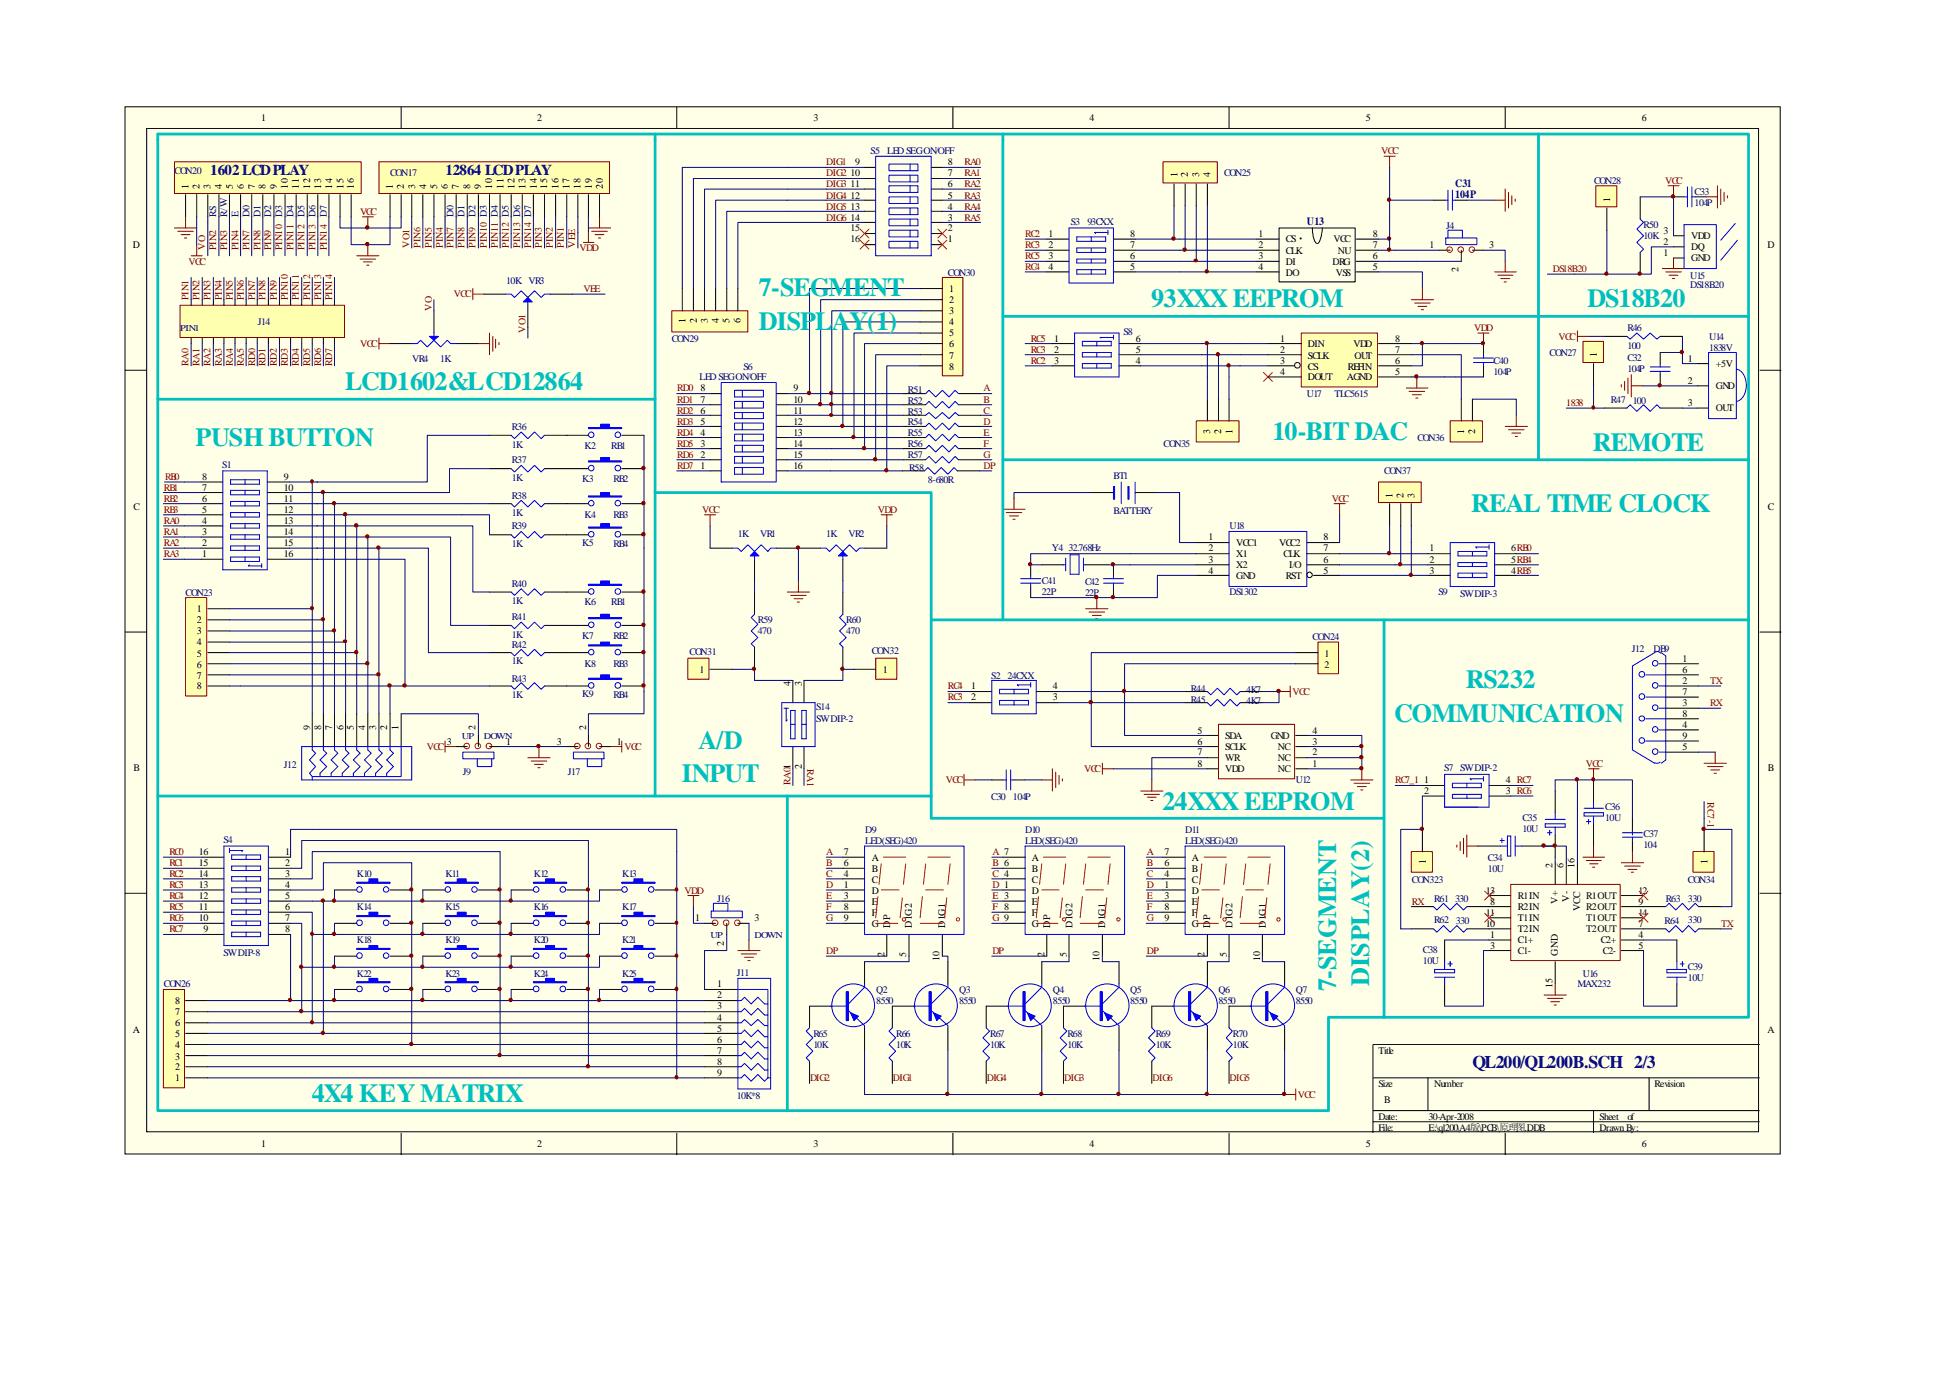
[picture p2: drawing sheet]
<svg xmlns="http://www.w3.org/2000/svg" width="297mm" height="210mm" viewBox="0 0 297 210" stroke-linecap="round" stroke-linejoin="round" font-family="sans-serif">
<defs><g id="words">
<g font-size="4" fill="#00bfbf">
<text x="115.7" y="45.1">7-SE</text>
<text x="123.4" y="45.1">GMENT</text>
<text x="175.4" y="46.8">93XXX EEPROM</text>
<text x="241.9" y="46.8">DS18B20</text>
<text x="115.7" y="50.2">DISP</text>
<text x="124.2" y="50.2">L</text>
<text x="126.7" y="50.2">AY(1)</text>
<text x="52.6" y="59.5">LCD1602&amp;LCD12864</text>
<text x="29.8" y="67.9">PUSH BUTTON</text>
<text x="193.9" y="67.1">10-BIT DAC</text>
<text x="242.7" y="68.7">REMOTE</text>
<text x="224.2" y="78">REAL TIME CLOCK</text>
<text x="223.4" y="104.8">RS232</text>
<text x="212.4" y="109.9">COMMUNICATION</text>
<text x="103.9" y="119.1">INPUT</text>
<text x="106.4" y="114.1">A/D</text>
<text x="177.1" y="123.4">24XXX EEPROM</text>
<text x="203.6" y="150.9" transform="rotate(-90 203.6 150.9)">7-SEGMENT</text>
<text x="208.6" y="150.1" transform="rotate(-90 208.6 150.1)">DISPLAY(2)</text>
<text x="47.5" y="167.9">4X4 KEY MATRIX</text>
</g>
<text font-size="2.7" fill="#000080" x="224.4" y="162.7">QL200/QL200B.SCH 2/3</text>
<g font-size="2.3" fill="#000080">
<text x="32" y="26.7">1602LCDPLAY</text>
<text x="67.9" y="26.7">12864 LCDPLAY</text>
</g>
<g font-size="1.7" fill="#000080">
<text x="221.7" y="28.5">C31</text>
<text x="199.1" y="34.3">U13</text>
<text x="221.7" y="30.2">104P</text>
</g>
<g font-size="1.5">
<text x="39.8" y="18.5">1</text>
<text x="81.9" y="18.5">2</text>
<text x="124" y="18.5">3</text>
<text x="166" y="18.5">4</text>
<text x="208.1" y="18.5">5</text>
<text x="250.2" y="18.5">6</text>
<text x="28.7" y="28.7" transform="rotate(-90 28.7 28.7)">1</text>
<text x="30.4" y="28.7" transform="rotate(-90 30.4 28.7)">2</text>
<text x="32.1" y="28.7" transform="rotate(-90 32.1 28.7)">3</text>
<text x="33.8" y="28.7" transform="rotate(-90 33.8 28.7)">4</text>
<text x="35.5" y="28.7" transform="rotate(-90 35.5 28.7)">5</text>
<text x="37.2" y="28.7" transform="rotate(-90 37.2 28.7)">6</text>
<text x="38.9" y="28.7" transform="rotate(-90 38.9 28.7)">7</text>
<text x="40.5" y="28.7" transform="rotate(-90 40.5 28.7)">8</text>
<text x="42.2" y="28.7" transform="rotate(-90 42.2 28.7)">9</text>
<text x="43.9" y="28.7" transform="rotate(-90 43.9 28.7)">10</text>
<text x="45.6" y="28.7" transform="rotate(-90 45.6 28.7)">11</text>
<text x="47.2" y="28.7" transform="rotate(-90 47.2 28.7)">12</text>
<text x="48.9" y="28.7" transform="rotate(-90 48.9 28.7)">13</text>
<text x="50.6" y="28.7" transform="rotate(-90 50.6 28.7)">14</text>
<text x="52.3" y="28.7" transform="rotate(-90 52.3 28.7)">15</text>
<text x="53.9" y="28.7" transform="rotate(-90 53.9 28.7)">16</text>
<text x="59.9" y="28.7" transform="rotate(-90 59.9 28.7)">1</text>
<text x="61.6" y="28.7" transform="rotate(-90 61.6 28.7)">2</text>
<text x="63.2" y="28.7" transform="rotate(-90 63.2 28.7)">3</text>
<text x="64.9" y="28.7" transform="rotate(-90 64.9 28.7)">4</text>
<text x="66.6" y="28.7" transform="rotate(-90 66.6 28.7)">5</text>
<text x="68.2" y="28.7" transform="rotate(-90 68.2 28.7)">6</text>
<text x="69.9" y="28.7" transform="rotate(-90 69.9 28.7)">7</text>
<text x="71.6" y="28.7" transform="rotate(-90 71.6 28.7)">8</text>
<text x="73.3" y="28.7" transform="rotate(-90 73.3 28.7)">9</text>
<text x="75" y="28.7" transform="rotate(-90 75 28.7)">10</text>
<text x="76.7" y="28.7" transform="rotate(-90 76.7 28.7)">11</text>
<text x="78.4" y="28.7" transform="rotate(-90 78.4 28.7)">12</text>
<text x="80.1" y="28.7" transform="rotate(-90 80.1 28.7)">13</text>
<text x="81.8" y="28.7" transform="rotate(-90 81.8 28.7)">14</text>
<text x="83.4" y="28.7" transform="rotate(-90 83.4 28.7)">15</text>
<text x="85.1" y="28.7" transform="rotate(-90 85.1 28.7)">16</text>
<text x="86.8" y="28.7" transform="rotate(-90 86.8 28.7)">17</text>
<text x="88.5" y="28.7" transform="rotate(-90 88.5 28.7)">18</text>
<text x="90.2" y="28.7" transform="rotate(-90 90.2 28.7)">19</text>
<text x="91.9" y="28.7" transform="rotate(-90 91.9 28.7)">20</text>
<text x="129.6" y="26.9">10</text>
<text x="129.6" y="28.5">11</text>
<text x="130.3" y="25.2">9</text>
<text x="144.4" y="28.5">6</text>
<text x="144.4" y="26.9">7</text>
<text x="144.4" y="25.2">8</text>
<text x="179.4" y="27" transform="rotate(-90 179.4 27)">1</text>
<text x="181" y="27" transform="rotate(-90 181 27)">2</text>
<text x="182.7" y="27" transform="rotate(-90 182.7 27)">3</text>
<text x="184.4" y="27" transform="rotate(-90 184.4 27)">4</text>
<text x="129.6" y="30.2">12</text>
<text x="129.6" y="31.9">13</text>
<text x="129.6" y="33.6">14</text>
<text x="129.6" y="35.2">15</text>
<text x="144.4" y="35.2">2</text>
<text x="144.4" y="33.6">3</text>
<text x="144.4" y="31.9">4</text>
<text x="144.4" y="30.2">5</text>
<text x="245.4" y="30.7" transform="rotate(-90 245.4 30.7)">1</text>
<text x="253.5" y="35.6">3</text>
<text x="20.2" y="37.8">D</text>
<text x="129.6" y="36.9">16</text>
<text x="144.4" y="36.9">1</text>
<text x="159.8" y="36.1">1</text>
<text x="159.8" y="37.8">2</text>
<text x="159.8" y="39.5">3</text>
<text x="159.8" y="41.2">4</text>
<text x="172.2" y="36.1">8</text>
<text x="172.2" y="37.8">7</text>
<text x="172.2" y="39.5">6</text>
<text x="172.2" y="41.2">5</text>
<text x="191.8" y="36.1">1</text>
<text x="191.8" y="37.8">2</text>
<text x="191.8" y="39.5">3</text>
<text x="191.8" y="41.2">4</text>
<text x="195.9" y="36.9">CS</text>
<text x="195.9" y="38.6">CLK</text>
<text x="195.9" y="40.3">DI</text>
<text x="203" y="40.3">DRG</text>
<text x="203.2" y="36.9">VCC</text>
<text x="203.9" y="38.6">NU</text>
<text x="209.2" y="37.8">7</text>
<text x="209.2" y="36.1">8</text>
<text x="209.2" y="41.2">5</text>
<text x="209.2" y="39.5">6</text>
<text x="217.8" y="37.8">1</text>
<text x="222.2" y="41.5" transform="rotate(-90 222.2 41.5)">2</text>
<text x="226.9" y="37.8">3</text>
<text x="253.5" y="39">1</text>
<text x="253.5" y="37.3">2</text>
<text x="257.7" y="39.8">GND</text>
<text x="257.7" y="38.1">DQ</text>
<text x="257.7" y="36.4">VDD</text>
<text x="269.3" y="37.8">D</text>
<text x="144.6" y="44.5">1</text>
<text x="144.6" y="46.2">2</text>
<text x="144.6" y="47.9">3</text>
<text x="195.9" y="42">DO</text>
<text x="203.5" y="42">VSS</text>
<text x="104.5" y="49.2" transform="rotate(-90 104.5 49.2)">1</text>
<text x="106.2" y="49.2" transform="rotate(-90 106.2 49.2)">2</text>
<text x="107.9" y="49.2" transform="rotate(-90 107.9 49.2)">3</text>
<text x="109.6" y="49.2" transform="rotate(-90 109.6 49.2)">4</text>
<text x="111.2" y="49.2" transform="rotate(-90 111.2 49.2)">5</text>
<text x="112.9" y="49.2" transform="rotate(-90 112.9 49.2)">6</text>
<text x="144.6" y="49.5">4</text>
<text x="144.6" y="51.2">5</text>
<text x="144.6" y="52.9">6</text>
<text x="160.6" y="52.1">1</text>
<text x="160.6" y="53.8">2</text>
<text x="173.1" y="52.1">6</text>
<text x="173.1" y="53.8">5</text>
<text x="195.1" y="53.8">2</text>
<text x="195.1" y="52.1">1</text>
<text x="199.3" y="52.9">DIN</text>
<text x="206.2" y="52.9">VDD</text>
<text x="212.6" y="52.1">8</text>
<text x="212.6" y="53.8">7</text>
<text x="106.8" y="59.6">8</text>
<text x="120.9" y="59.6">9</text>
<text x="144.6" y="54.6">7</text>
<text x="144.6" y="56.3">8</text>
<text x="160.6" y="55.5">3</text>
<text x="173.1" y="55.5">4</text>
<text x="195.1" y="57.1">4</text>
<text x="195.1" y="55.5">3</text>
<text x="199.3" y="57.9">DOUT</text>
<text x="199.3" y="56.3">CS</text>
<text x="199.3" y="54.6">SCLK</text>
<text x="205.2" y="57.9">AGND</text>
<text x="205.4" y="56.3">REFIN</text>
<text x="206.4" y="54.6">OUT</text>
<text x="212.6" y="55.5">6</text>
<text x="212.6" y="57.1">5</text>
<text x="243.3" y="54.5" transform="rotate(-90 243.3 54.5)">1</text>
<text x="257.2" y="55.1">1</text>
<text x="257.2" y="58.4">2</text>
<text x="261.5" y="56">+5V</text>
<text x="261.5" y="59.3">GND</text>
<text x="106.8" y="64.7">5</text>
<text x="106.8" y="63">6</text>
<text x="106.8" y="61.3">7</text>
<text x="120.9" y="61.3">10</text>
<text x="120.9" y="63">11</text>
<text x="120.9" y="64.7">12</text>
<text x="257.2" y="61.8">3</text>
<text x="261.5" y="62.7">OUT</text>
<text x="106.8" y="71.4">1</text>
<text x="106.8" y="69.7">2</text>
<text x="106.8" y="68.1">3</text>
<text x="106.8" y="66.4">4</text>
<text x="120.9" y="66.4">13</text>
<text x="120.9" y="68.1">14</text>
<text x="120.9" y="69.7">15</text>
<text x="120.9" y="71.4">16</text>
<text x="184.4" y="66.1" transform="rotate(-90 184.4 66.1)">3</text>
<text x="186.1" y="66.1" transform="rotate(-90 186.1 66.1)">2</text>
<text x="187.8" y="66.1" transform="rotate(-90 187.8 66.1)">1</text>
<text x="223.1" y="66.1" transform="rotate(-90 223.1 66.1)">1</text>
<text x="224.8" y="66.1" transform="rotate(-90 224.8 66.1)">2</text>
<text x="20.3" y="77.7">C</text>
<text x="30.8" y="76.5">6</text>
<text x="30.8" y="74.8">7</text>
<text x="30.8" y="73.1">8</text>
<text x="43.3" y="76.5">11</text>
<text x="43.3" y="74.8">10</text>
<text x="43.3" y="73.1">9</text>
<text x="212.2" y="75.8" transform="rotate(-90 212.2 75.8)">1</text>
<text x="213.9" y="75.8" transform="rotate(-90 213.9 75.8)">2</text>
<text x="215.6" y="75.8" transform="rotate(-90 215.6 75.8)">3</text>
<text x="269.4" y="77.7">C</text>
<text x="30.8" y="83.2">2</text>
<text x="30.8" y="81.5">3</text>
<text x="30.8" y="79.9">4</text>
<text x="30.8" y="78.2">5</text>
<text x="43.3" y="83.2">15</text>
<text x="43.3" y="81.5">14</text>
<text x="43.3" y="79.9">13</text>
<text x="43.3" y="78.2">12</text>
<text x="184.1" y="82.3">1</text>
<text x="188.4" y="83.2">VCC1</text>
<text x="194.9" y="83.2">VCC2</text>
<text x="201.7" y="82.3">8</text>
<text x="30.8" y="84.9">1</text>
<text x="43.3" y="84.9">16</text>
<text x="184.1" y="84">2</text>
<text x="184.1" y="85.7">3</text>
<text x="184.1" y="87.4">4</text>
<text x="188.4" y="84.9">X1</text>
<text x="188.4" y="86.5">X2</text>
<text x="188.4" y="88.2">GND</text>
<text x="195.6" y="84.9">CLK</text>
<text x="195.9" y="88.2">RST</text>
<text x="196.4" y="86.5">I/O</text>
<text x="201.7" y="87.4">5</text>
<text x="201.7" y="85.7">6</text>
<text x="201.7" y="84">7</text>
<text x="217.8" y="84">1</text>
<text x="217.8" y="85.7">2</text>
<text x="217.8" y="87.4">3</text>
<text x="230.3" y="84">6RB0</text>
<text x="230.3" y="85.7">5RB4</text>
<text x="230.3" y="87.4">4RB5</text>
<text x="30" y="93.2">1</text>
<text x="30" y="94.9">2</text>
<text x="30" y="96.6">3</text>
<text x="30" y="98.3">4</text>
<text x="30" y="100">5</text>
<text x="30" y="101.7">6</text>
<text x="201.8" y="100">1</text>
<text x="201.8" y="101.7">2</text>
<text x="256.4" y="100.9">1</text>
<text x="30" y="103.4">7</text>
<text x="30" y="105">8</text>
<text x="106.6" y="102.5">1</text>
<text x="120.5" y="104.5" transform="rotate(-90 120.5 104.5)">4</text>
<text x="122.2" y="104.5" transform="rotate(-90 122.2 104.5)">3</text>
<text x="134.5" y="102.5">1</text>
<text x="148" y="105">1</text>
<text x="148" y="106.7">2</text>
<text x="160.4" y="105">4</text>
<text x="160.4" y="106.7">3</text>
<text x="256.4" y="102.5">6</text>
<text x="256.4" y="104.2">2</text>
<text x="256.4" y="105.8">7</text>
<text x="256.4" y="107.5">3</text>
<text x="47.2" y="111.3" transform="rotate(-90 47.2 111.3)">9</text>
<text x="48.9" y="111.3" transform="rotate(-90 48.9 111.3)">8</text>
<text x="50.6" y="111.3" transform="rotate(-90 50.6 111.3)">7</text>
<text x="52.3" y="111.3" transform="rotate(-90 52.3 111.3)">6</text>
<text x="53.9" y="111.3" transform="rotate(-90 53.9 111.3)">5</text>
<text x="55.6" y="111.3" transform="rotate(-90 55.6 111.3)">4</text>
<text x="57.3" y="111.3" transform="rotate(-90 57.3 111.3)">3</text>
<text x="59" y="111.3" transform="rotate(-90 59 111.3)">2</text>
<text x="60.7" y="111.3" transform="rotate(-90 60.7 111.3)">1</text>
<text x="68.1" y="113.5">3</text>
<text x="72.5" y="111.3" transform="rotate(-90 72.5 111.3)">2</text>
<text x="77.1" y="113.5">1</text>
<text x="84.8" y="113.5">3</text>
<text x="89.3" y="111.3" transform="rotate(-90 89.3 111.3)">2</text>
<text x="94" y="113.5">1</text>
<text x="182.5" y="111.8">5</text>
<text x="182.5" y="113.5">6</text>
<text x="186.7" y="112.6">SDA</text>
<text x="193.6" y="112.6">GND</text>
<text x="200" y="111.8">4</text>
<text x="200" y="113.5">3</text>
<text x="256.4" y="109.2">8</text>
<text x="256.4" y="110.9">4</text>
<text x="256.4" y="112.6">9</text>
<text x="20.3" y="117.4">B</text>
<text x="122.2" y="117.1" transform="rotate(-90 122.2 117.1)">2</text>
<text x="182.5" y="115.1">7</text>
<text x="182.5" y="116.8">8</text>
<text x="186.7" y="114.3">SCLK</text>
<text x="186.7" y="115.9">WR</text>
<text x="186.7" y="117.6">VDD</text>
<text x="194.7" y="114.3">NC</text>
<text x="194.7" y="115.9">NC</text>
<text x="194.7" y="117.6">NC</text>
<text x="200" y="115.1">2</text>
<text x="200" y="116.8">1</text>
<text x="217" y="119.3">1</text>
<text x="229.4" y="119.3">4 RC7</text>
<text x="256.4" y="114.3">5</text>
<text x="269.4" y="117.4">B</text>
<text x="217" y="121">2</text>
<text x="229.4" y="121">3 RC6</text>
<text x="30.3" y="130.2">16</text>
<text x="30.3" y="131.9">15</text>
<text x="43.4" y="130.2">1</text>
<text x="43.4" y="131.9">2</text>
<text x="128.6" y="130.2">7</text>
<text x="128.6" y="131.9">6</text>
<text x="132.8" y="131.1">A</text>
<text x="157.2" y="131.1">A</text>
<text x="177.5" y="130.2">7</text>
<text x="177.5" y="131.9">6</text>
<text x="181.6" y="131.1">A</text>
<text x="217.3" y="131.6" transform="rotate(-90 217.3 131.6)">1</text>
<text x="260.2" y="131.6" transform="rotate(-90 260.2 131.6)">1</text>
<text x="30.3" y="133.6">14</text>
<text x="30.3" y="135.3">13</text>
<text x="30.3" y="137">12</text>
<text x="43.4" y="133.6">3</text>
<text x="43.4" y="135.3">4</text>
<text x="43.4" y="137">5</text>
<text x="128.6" y="135.3">1</text>
<text x="128.6" y="137">3</text>
<text x="128.6" y="133.6">4</text>
<text x="132.8" y="136.2">D</text>
<text x="132.8" y="137.9">E</text>
<text x="132.8" y="134.5">C</text>
<text x="132.8" y="132.8">B</text>
<text x="157.2" y="136.2">D</text>
<text x="157.2" y="137.9">E</text>
<text x="157.2" y="134.5">C</text>
<text x="157.2" y="132.8">B</text>
<text x="177.5" y="135.3">1</text>
<text x="177.5" y="137">3</text>
<text x="177.5" y="133.6">4</text>
<text x="181.6" y="136.2">D</text>
<text x="181.6" y="137.9">E</text>
<text x="181.6" y="134.5">C</text>
<text x="181.6" y="132.8">B</text>
<text x="226.4" y="136.2">13</text>
<text x="227.1" y="137.9">8</text>
<text x="231.3" y="137">R1IN</text>
<text x="236.6" y="132.3" transform="rotate(-90 236.6 132.3)">2</text>
<text x="237.4" y="137.7" transform="rotate(-90 237.4 137.7)">V+</text>
<text x="238.3" y="132.3" transform="rotate(-90 238.3 132.3)">6</text>
<text x="239.1" y="137.3" transform="rotate(-90 239.1 137.3)">V-</text>
<text x="239.9" y="132.3" transform="rotate(-90 239.9 132.3)">16</text>
<text x="241.7" y="137">R1OUT</text>
<text x="249.7" y="137.9">9</text>
<text x="249.7" y="136.2">12</text>
<text x="30.3" y="138.6">11</text>
<text x="30.3" y="140.3">10</text>
<text x="31" y="142">9</text>
<text x="43.4" y="138.6">6</text>
<text x="43.4" y="140.3">7</text>
<text x="43.4" y="142">8</text>
<text x="105.9" y="140.3">1</text>
<text x="115" y="140.3">3</text>
<text x="128.6" y="138.6">8</text>
<text x="128.6" y="140.3">9</text>
<text x="132.8" y="139.5">F</text>
<text x="132.8" y="141.2">G</text>
<text x="135.6" y="141.3" transform="rotate(-90 135.6 141.3)">D</text>
<text x="135.6" y="140.1" transform="rotate(-90 135.6 140.1)">P</text>
<text x="138.9" y="141.3" transform="rotate(-90 138.9 141.3)">D1G2</text>
<text x="144" y="141.3" transform="rotate(-90 144 141.3)">D1G1</text>
<text x="157.2" y="139.5">F</text>
<text x="157.2" y="141.2">G</text>
<text x="160" y="141.3" transform="rotate(-90 160 141.3)">D</text>
<text x="160" y="140.1" transform="rotate(-90 160 140.1)">P</text>
<text x="163.4" y="141.3" transform="rotate(-90 163.4 141.3)">D1G2</text>
<text x="168.4" y="141.3" transform="rotate(-90 168.4 141.3)">D1G1</text>
<text x="177.5" y="138.6">8</text>
<text x="177.5" y="140.3">9</text>
<text x="181.6" y="139.5">F</text>
<text x="181.6" y="141.2">G</text>
<text x="184.4" y="141.3" transform="rotate(-90 184.4 141.3)">D</text>
<text x="184.4" y="140.1" transform="rotate(-90 184.4 140.1)">P</text>
<text x="187.8" y="141.3" transform="rotate(-90 187.8 141.3)">D1G2</text>
<text x="192.9" y="141.3" transform="rotate(-90 192.9 141.3)">D1G1</text>
<text x="226.4" y="139.5">11</text>
<text x="226.4" y="141.2">10</text>
<text x="227.1" y="142.8">1</text>
<text x="231.3" y="138.6">R2IN</text>
<text x="231.3" y="140.3">T1IN</text>
<text x="231.3" y="142">T2IN</text>
<text x="231.3" y="143.7">C1+</text>
<text x="240.8" y="138.8" transform="rotate(-90 240.8 138.8)">VCC</text>
<text x="241.7" y="142">T2OUT</text>
<text x="241.7" y="140.3">T1OUT</text>
<text x="241.7" y="138.6">R2OUT</text>
<text x="243.9" y="143.7">C2+</text>
<text x="249.7" y="142.8">4</text>
<text x="249.7" y="141.2">7</text>
<text x="249.7" y="139.5">14</text>
<text x="110.3" y="144" transform="rotate(-90 110.3 144)">2</text>
<text x="134.8" y="145.7" transform="rotate(-90 134.8 145.7)">2</text>
<text x="138.1" y="145.7" transform="rotate(-90 138.1 145.7)">5</text>
<text x="143.2" y="146.4" transform="rotate(-90 143.2 146.4)">10</text>
<text x="159.2" y="145.7" transform="rotate(-90 159.2 145.7)">2</text>
<text x="162.6" y="145.7" transform="rotate(-90 162.6 145.7)">5</text>
<text x="167.6" y="146.4" transform="rotate(-90 167.6 146.4)">10</text>
<text x="183.6" y="145.7" transform="rotate(-90 183.6 145.7)">2</text>
<text x="186.9" y="145.7" transform="rotate(-90 186.9 145.7)">5</text>
<text x="192" y="146.4" transform="rotate(-90 192 146.4)">10</text>
<text x="227.1" y="144.5">3</text>
<text x="231.3" y="145.4">C1-</text>
<text x="237.4" y="145.6" transform="rotate(-90 237.4 145.6)">GND</text>
<text x="244.3" y="145.4">C2-</text>
<text x="249.7" y="144.5">5</text>
<text x="26.7" y="154.6">7</text>
<text x="26.7" y="152.9">8</text>
<text x="109.3" y="150.4">1</text>
<text x="109.3" y="152.1">2</text>
<text x="109.3" y="153.8">3</text>
<text x="109.3" y="155.5">4</text>
<text x="236.6" y="150.6" transform="rotate(-90 236.6 150.6)">15</text>
<text x="20.2" y="157.3">A</text>
<text x="26.7" y="161.4">3</text>
<text x="26.7" y="159.7">4</text>
<text x="26.7" y="158">5</text>
<text x="26.7" y="156.3">6</text>
<text x="109.3" y="157.2">5</text>
<text x="109.3" y="158.8">6</text>
<text x="109.3" y="160.5">7</text>
<text x="210.1" y="160.5">Title</text>
<text x="269.3" y="157.3">A</text>
<text x="26.7" y="164.7">1</text>
<text x="26.7" y="163">2</text>
<text x="109.3" y="162.2">8</text>
<text x="109.3" y="163.8">9</text>
<text x="210.1" y="165.5">Size</text>
<text x="218.5" y="165.5">Number</text>
<text x="252.1" y="165.5">Revision</text>
<text x="210.1" y="170.6">Date:</text>
<text x="210.1" y="172.3">File:</text>
<text x="210.9" y="168.1">B</text>
<text x="217.7" y="170.6">30-Apr-2008</text>
<text x="217.7" y="172.3">E:\ql200\A4版\PCB\原理图.DDB</text>
<text x="243.8" y="170.6">Sheet</text>
<text x="243.8" y="172.3">DrawnBy:</text>
<text x="248" y="170.6">of</text>
<text x="39.8" y="174.8">1</text>
<text x="81.9" y="174.8">2</text>
<text x="124" y="174.8">3</text>
<text x="166" y="174.8">4</text>
<text x="208.1" y="174.8">5</text>
<text x="250.2" y="174.8">6</text>
</g>
<g font-size="1.5" fill="#000080">
<text x="132.7" y="23.5">S5</text>
<text x="135.2" y="23.5">LEDSEGON/OFF</text>
<text x="26.6" y="26.5">CON20</text>
<text x="59.4" y="26.9">CON17</text>
<text x="186.5" y="26.9">CON25</text>
<text x="242.9" y="28">CON28</text>
<text x="258.2" y="29.7">C33</text>
<text x="32.9" y="33.1" transform="rotate(-90 32.9 33.1)">RS</text>
<text x="34.6" y="33.1" transform="rotate(-90 34.6 33.1)">R/W</text>
<text x="36.3" y="33.1" transform="rotate(-90 36.3 33.1)">E</text>
<text x="38" y="33.1" transform="rotate(-90 38 33.1)">D0</text>
<text x="39.7" y="33.1" transform="rotate(-90 39.7 33.1)">D1</text>
<text x="41.3" y="33.1" transform="rotate(-90 41.3 33.1)">D2</text>
<text x="69.1" y="33.1" transform="rotate(-90 69.1 33.1)">D0</text>
<text x="70.8" y="33.1" transform="rotate(-90 70.8 33.1)">D1</text>
<text x="72.5" y="33.1" transform="rotate(-90 72.5 33.1)">D2</text>
<text x="163.2" y="34.2">S3</text>
<text x="165.7" y="34.2">93CXX</text>
<text x="220.4" y="34.9">J4</text>
<text x="250.4" y="34.7">R50</text>
<text x="258.2" y="31.4">104P</text>
<text x="250.4" y="36.4">10K</text>
<text x="77.1" y="43.2">10K VR3</text>
<text x="144.4" y="42">CON30</text>
<text x="257.6" y="42.5">U15</text>
<text x="257.6" y="43.9">DS18B20</text>
<text x="39.3" y="49.5">J14</text>
<text x="102.4" y="52.1">CON29</text>
<text x="171.2" y="51.1">S8</text>
<text x="248" y="50.4">R46</text>
<text x="248" y="53.1">100</text>
<text x="260.4" y="51.7">U14</text>
<text x="260.4" y="53.4">1838V</text>
<text x="62.8" y="55.1">VR4</text>
<text x="67.1" y="55.1">1K</text>
<text x="106.6" y="57.9">LEDSEGON/OFF</text>
<text x="113.3" y="56.3">S6</text>
<text x="138.3" y="59.8">R51</text>
<text x="227.6" y="55.5">C40</text>
<text x="227.6" y="57.1">104P</text>
<text x="236.1" y="54.3">CON27</text>
<text x="248" y="55">C32</text>
<text x="248" y="56.7">104P</text>
<text x="78" y="65.5">R36</text>
<text x="138.3" y="61.5">R52</text>
<text x="138.3" y="63.2">R53</text>
<text x="138.3" y="64.7">R54</text>
<text x="199.1" y="60.5">U17</text>
<text x="203.4" y="60.5">TLC5615</text>
<text x="245.4" y="61.3">R47</text>
<text x="248.8" y="61.5">100</text>
<text x="33.9" y="71.2">S1</text>
<text x="78" y="68.3">1K</text>
<text x="78" y="70.5">R37</text>
<text x="89.1" y="68.4">K2</text>
<text x="93.1" y="68.4">RB1</text>
<text x="138.3" y="66.4">R55</text>
<text x="138.3" y="68.1">R56</text>
<text x="138.3" y="69.7">R57</text>
<text x="138.5" y="71.7">R58</text>
<text x="177.3" y="68.1">CON35</text>
<text x="216" y="67.2">CON36</text>
<text x="78" y="73.3">1K</text>
<text x="78" y="76">R38</text>
<text x="88.7" y="73.4">K3</text>
<text x="93.5" y="73.4">RB2</text>
<text x="141.4" y="73.6">8-680R</text>
<text x="169.7" y="72.9">BT1</text>
<text x="210.9" y="72.2">CON37</text>
<text x="78" y="78.7">1K</text>
<text x="78" y="80.6">R39</text>
<text x="78" y="83.3">1K</text>
<text x="88.7" y="83.2">K5</text>
<text x="89.1" y="78.8">K4</text>
<text x="93.5" y="78.8">RB3</text>
<text x="93.5" y="83.3">RB4</text>
<text x="112.4" y="81.8">1K</text>
<text x="115.8" y="81.8">VR1</text>
<text x="125.9" y="81.8">1K</text>
<text x="129.3" y="81.8">VR2</text>
<text x="169.7" y="78.3">BATTERY</text>
<text x="187.4" y="80.6">U18</text>
<text x="78" y="89.4">R40</text>
<text x="158.7" y="88.9">C41</text>
<text x="160.3" y="84">Y4</text>
<text x="162.8" y="84">32.768Hz</text>
<text x="165.4" y="89.1">C42</text>
<text x="28.3" y="90.8">CON23</text>
<text x="78" y="92">1K</text>
<text x="78" y="94.4">R41</text>
<text x="89.1" y="92.2">K6</text>
<text x="93.1" y="92.2">RB1</text>
<text x="115.5" y="94.9">R59</text>
<text x="128.9" y="94.9">R60</text>
<text x="158.7" y="90.6">22P</text>
<text x="165.4" y="90.8">22P</text>
<text x="187.4" y="90.6">DS1302</text>
<text x="219.2" y="90.6">S9</text>
<text x="222.5" y="90.9">SWDIP-3</text>
<text x="78" y="97.1">1K</text>
<text x="78" y="98.7">R42</text>
<text x="78" y="101.2">1K</text>
<text x="88.7" y="97.3">K7</text>
<text x="89.1" y="101.5">K8</text>
<text x="93.5" y="101.5">RB3</text>
<text x="93.5" y="97.3">RB2</text>
<text x="105.1" y="99.8">CON31</text>
<text x="115.5" y="96.6">470</text>
<text x="128.9" y="96.6">470</text>
<text x="132.8" y="99.7">CON32</text>
<text x="200" y="97.5">CON24</text>
<text x="248.7" y="99.3">J12</text>
<text x="252" y="99.3">DB9</text>
<text x="78" y="103.8">R43</text>
<text x="78" y="106.4">1K</text>
<text x="88.7" y="106.2">K9</text>
<text x="93.5" y="106.4">RB4</text>
<text x="151" y="103.5">S2</text>
<text x="153.5" y="103.5">24CXX</text>
<text x="181.4" y="105.3">R44</text>
<text x="181.4" y="107">R45</text>
<text x="189.9" y="105.5">4K7</text>
<text x="189.9" y="107.2">4K7</text>
<text x="124.4" y="108.2">S14</text>
<text x="124.4" y="109.9">SWDIP-2</text>
<text x="43.3" y="116.9">J12</text>
<text x="70.5" y="118.1">J9</text>
<text x="86.5" y="118.1">J17</text>
<text x="197.4" y="119.3">U12</text>
<text x="220" y="117.4">S7 SWDIP-2</text>
<text x="151" y="121.8">C30</text>
<text x="154.3" y="121.8">104P</text>
<text x="232" y="125.1">C35</text>
<text x="244.6" y="123.4">C36</text>
<text x="244.6" y="125.1">10U</text>
<text x="34" y="128.4">S4</text>
<text x="131.8" y="126.8">D9</text>
<text x="131.8" y="128.5">LED(SEG)420</text>
<text x="156.2" y="126.8">D10</text>
<text x="156.2" y="128.5">LED(SEG)420</text>
<text x="180.6" y="126.8">D11</text>
<text x="180.6" y="128.5">LED(SEG)420</text>
<text x="226.7" y="131.1">C34</text>
<text x="232" y="126.7">10U</text>
<text x="250.4" y="127.5">C37</text>
<text x="250.4" y="129.2">104</text>
<text x="54.4" y="133.6">K10</text>
<text x="67.9" y="133.6">K11</text>
<text x="81.4" y="133.6">K12</text>
<text x="94.8" y="133.6">K13</text>
<text x="109.3" y="137.3">J16</text>
<text x="215.1" y="134.5">CON323</text>
<text x="218.5" y="137.3">R61</text>
<text x="221.7" y="137.3">330</text>
<text x="226.7" y="132.8">10U</text>
<text x="253.8" y="137.3">R63</text>
<text x="257.2" y="134.5">CON34</text>
<text x="257.2" y="137.3">330</text>
<text x="54.4" y="138.6">K14</text>
<text x="54.4" y="143.7">K18</text>
<text x="67.9" y="138.6">K15</text>
<text x="67.9" y="143.7">K19</text>
<text x="81.4" y="138.6">K16</text>
<text x="81.4" y="143.7">K20</text>
<text x="94.8" y="138.6">K17</text>
<text x="94.8" y="143.7">K21</text>
<text x="218.5" y="140.6">R62</text>
<text x="221.8" y="140.8">330</text>
<text x="253.7" y="140.8">R64</text>
<text x="257.2" y="140.6">330</text>
<text x="34" y="145.6">SWDIP-8</text>
<text x="54.4" y="148.8">K22</text>
<text x="67.9" y="148.8">K23</text>
<text x="81.4" y="148.8">K24</text>
<text x="94.8" y="148.8">K25</text>
<text x="112.3" y="148.6">J11</text>
<text x="216.8" y="145.2">C38</text>
<text x="216.8" y="146.9">10U</text>
<text x="241.2" y="148.8">U16</text>
<text x="257.2" y="147.8">C39</text>
<text x="257.2" y="149.5">10U</text>
<text x="25" y="150.4">CON26</text>
<text x="133.5" y="151.2">Q2</text>
<text x="133.5" y="152.9">8550</text>
<text x="146.1" y="151.2">Q3</text>
<text x="146.1" y="152.9">8550</text>
<text x="160.4" y="151.2">Q4</text>
<text x="160.4" y="152.9">8550</text>
<text x="172.2" y="151.2">Q5</text>
<text x="172.2" y="152.9">8550</text>
<text x="185.7" y="151.2">Q6</text>
<text x="185.7" y="152.9">8550</text>
<text x="197.4" y="151.2">Q7</text>
<text x="197.4" y="152.9">8550</text>
<text x="240.4" y="150.4">MAX232</text>
<text x="124" y="158">R65</text>
<text x="124" y="159.7">10K</text>
<text x="136.6" y="158">R66</text>
<text x="136.6" y="159.7">10K</text>
<text x="150.9" y="158">R67</text>
<text x="150.9" y="159.7">10K</text>
<text x="162.6" y="158">R68</text>
<text x="162.6" y="159.7">10K</text>
<text x="176.1" y="158">R69</text>
<text x="176.1" y="159.7">10K</text>
<text x="187.9" y="158">R70</text>
<text x="187.9" y="159.7">10K</text>
<text x="112.3" y="167.4">10K*8</text>
</g>
<g font-size="1.5" fill="#800000">
<text x="210.5" y="23.5">VCC</text>
<text x="125.9" y="25.2">DIG1</text>
<text x="125.9" y="26.9">DIG2</text>
<text x="125.9" y="28.5">DIG3</text>
<text x="147" y="25.2">RA0</text>
<text x="147" y="26.9">RA1</text>
<text x="147" y="28.5">RA2</text>
<text x="253.7" y="28">VCC</text>
<text x="54.9" y="32.8">VCC</text>
<text x="125.9" y="30.2">DIG4</text>
<text x="125.9" y="31.9">DIG5</text>
<text x="125.9" y="33.6">DIG6</text>
<text x="147" y="30.2">RA3</text>
<text x="147" y="31.9">RA4</text>
<text x="147" y="33.6">RA5</text>
<text x="28.7" y="40.3">VCC</text>
<text x="31.2" y="38.1" transform="rotate(-90 31.2 38.1)">VO</text>
<text x="32.9" y="38.1" transform="rotate(-90 32.9 38.1)">PIN2</text>
<text x="34.6" y="38.1" transform="rotate(-90 34.6 38.1)">PIN3</text>
<text x="36.3" y="38.1" transform="rotate(-90 36.3 38.1)">PIN4</text>
<text x="38" y="38.1" transform="rotate(-90 38 38.1)">PIN7</text>
<text x="39.7" y="38.1" transform="rotate(-90 39.7 38.1)">PIN8</text>
<text x="41.3" y="38.1" transform="rotate(-90 41.3 38.1)">PIN9</text>
<text x="43" y="38.1" transform="rotate(-90 43 38.1)">PIN10 D3</text>
<text x="44.7" y="38.1" transform="rotate(-90 44.7 38.1)">PIN11 D4</text>
<text x="46.4" y="38.1" transform="rotate(-90 46.4 38.1)">PIN12 D5</text>
<text x="48.1" y="38.1" transform="rotate(-90 48.1 38.1)">PIN13 D6</text>
<text x="49.8" y="38.1" transform="rotate(-90 49.8 38.1)">PIN14 D7</text>
<text x="62.4" y="37.8" transform="rotate(-90 62.4 37.8)">VO1</text>
<text x="64.1" y="37.8" transform="rotate(-90 64.1 37.8)">PIN6</text>
<text x="65.8" y="37.8" transform="rotate(-90 65.8 37.8)">PIN5</text>
<text x="67.5" y="37.8" transform="rotate(-90 67.5 37.8)">PIN4</text>
<text x="69.1" y="37.8" transform="rotate(-90 69.1 37.8)">PIN7</text>
<text x="70.8" y="37.8" transform="rotate(-90 70.8 37.8)">PIN8</text>
<text x="72.5" y="37.8" transform="rotate(-90 72.5 37.8)">PIN9</text>
<text x="74.2" y="37.8" transform="rotate(-90 74.2 37.8)">PIN10 D3</text>
<text x="75.9" y="37.8" transform="rotate(-90 75.9 37.8)">PIN11 D4</text>
<text x="77.6" y="37.8" transform="rotate(-90 77.6 37.8)">PIN12 D5</text>
<text x="79.2" y="37.8" transform="rotate(-90 79.2 37.8)">PIN13 D6</text>
<text x="80.9" y="37.8" transform="rotate(-90 80.9 37.8)">PIN14 D7</text>
<text x="82.5" y="37.8" transform="rotate(-90 82.5 37.8)">PIN3</text>
<text x="84.2" y="37.8" transform="rotate(-90 84.2 37.8)">PIN2</text>
<text x="85.9" y="37.8" transform="rotate(-90 85.9 37.8)">PIN1</text>
<text x="87.6" y="37.8" transform="rotate(-90 87.6 37.8)">VEE</text>
<text x="88.3" y="38.3">VDD</text>
<text x="156.2" y="36.1">RC2</text>
<text x="156.2" y="37.8">RC3</text>
<text x="156.2" y="39.5">RC5</text>
<text x="156.2" y="41.2">RC4</text>
<text x="236.6" y="41.5">DS18B20</text>
<text x="28.7" y="45.6" transform="rotate(-90 28.7 45.6)">PIN1</text>
<text x="30.4" y="45.6" transform="rotate(-90 30.4 45.6)">PIN2</text>
<text x="32.1" y="45.6" transform="rotate(-90 32.1 45.6)">PIN3</text>
<text x="33.8" y="45.6" transform="rotate(-90 33.8 45.6)">PIN4</text>
<text x="35.5" y="45.6" transform="rotate(-90 35.5 45.6)">PIN5</text>
<text x="37.2" y="45.6" transform="rotate(-90 37.2 45.6)">PIN6</text>
<text x="38.9" y="45.6" transform="rotate(-90 38.9 45.6)">PIN7</text>
<text x="40.5" y="45.6" transform="rotate(-90 40.5 45.6)">PIN8</text>
<text x="42.2" y="45.6" transform="rotate(-90 42.2 45.6)">PIN9</text>
<text x="43.9" y="45.6" transform="rotate(-90 43.9 45.6)">PIN10</text>
<text x="45.6" y="45.6" transform="rotate(-90 45.6 45.6)">PIN11</text>
<text x="47.2" y="45.6" transform="rotate(-90 47.2 45.6)">PIN12</text>
<text x="48.9" y="45.6" transform="rotate(-90 48.9 45.6)">PIN13</text>
<text x="50.6" y="45.6" transform="rotate(-90 50.6 45.6)">PIN14</text>
<text x="65.8" y="47.3" transform="rotate(-90 65.8 47.3)">VO</text>
<text x="69.2" y="45.3">VCC</text>
<text x="88.9" y="44.5">VEE</text>
<text x="54.9" y="52.9">VCC</text>
<text x="80.1" y="50.7" transform="rotate(-90 80.1 50.7)">VO1</text>
<text x="157.1" y="52.1">RC5</text>
<text x="157.1" y="53.8">RC3</text>
<text x="224.6" y="50.4">VDD</text>
<text x="237.5" y="51.7">VCC</text>
<text x="28.7" y="55.8" transform="rotate(-90 28.7 55.8)">RA0</text>
<text x="30.4" y="55.8" transform="rotate(-90 30.4 55.8)">RA1</text>
<text x="32.1" y="55.8" transform="rotate(-90 32.1 55.8)">RA2</text>
<text x="33.8" y="55.8" transform="rotate(-90 33.8 55.8)">RA3</text>
<text x="35.5" y="55.8" transform="rotate(-90 35.5 55.8)">RA4</text>
<text x="37.2" y="55.8" transform="rotate(-90 37.2 55.8)">RA5</text>
<text x="38.9" y="55.8" transform="rotate(-90 38.9 55.8)">RD0</text>
<text x="40.5" y="55.8" transform="rotate(-90 40.5 55.8)">RD1</text>
<text x="42.2" y="55.8" transform="rotate(-90 42.2 55.8)">RD2</text>
<text x="43.9" y="55.8" transform="rotate(-90 43.9 55.8)">RD3</text>
<text x="45.6" y="55.8" transform="rotate(-90 45.6 55.8)">RD4</text>
<text x="47.2" y="55.8" transform="rotate(-90 47.2 55.8)">RD5</text>
<text x="48.9" y="55.8" transform="rotate(-90 48.9 55.8)">RD6</text>
<text x="50.6" y="55.8" transform="rotate(-90 50.6 55.8)">RD7</text>
<text x="103.2" y="59.6">RD0</text>
<text x="149.9" y="59.6">A</text>
<text x="157.1" y="55.5">RC2</text>
<text x="103.2" y="61.3">RD1</text>
<text x="103.2" y="63">RD2</text>
<text x="103.2" y="64.7">RD3</text>
<text x="149.9" y="61.3">B</text>
<text x="149.9" y="63">C</text>
<text x="149.9" y="64.7">D</text>
<text x="238.7" y="61.8">1838</text>
<text x="103.2" y="66.4">RD4</text>
<text x="103.2" y="68.1">RD5</text>
<text x="103.2" y="69.7">RD6</text>
<text x="103.2" y="71.4">RD7</text>
<text x="149.9" y="66.4">E</text>
<text x="149.9" y="68.1">F</text>
<text x="149.9" y="69.7">G</text>
<text x="149.9" y="71.4">DP</text>
<text x="25" y="74.8">RB1</text>
<text x="25" y="76.5">RB2</text>
<text x="25.1" y="73.1">RB0</text>
<text x="202.9" y="76.5">VCC</text>
<text x="25" y="79.9">RA0</text>
<text x="25" y="81.5">RA1</text>
<text x="25" y="83.2">RA2</text>
<text x="25" y="78.2">RB3</text>
<text x="107" y="78.2">VCC</text>
<text x="133.8" y="78.2">VDD</text>
<text x="25" y="84.9">RA3</text>
<text x="144.4" y="105">RC4</text>
<text x="144.4" y="106.7">RC3</text>
<text x="196.9" y="105.8">VCC</text>
<text x="260.6" y="107.5">RX</text>
<text x="260.6" y="104.2">TX</text>
<text x="65" y="114.3">VCC</text>
<text x="95.2" y="114.3">VCC</text>
<text x="120.5" y="119.6" transform="rotate(-90 120.5 119.6)">RA01</text>
<text x="123" y="117.1" transform="rotate(90 123 117.1)">RA1</text>
<text x="144.1" y="119.3">VCC</text>
<text x="165.2" y="117.6">VCC</text>
<text x="212.6" y="119.3">RC7_1</text>
<text x="241.6" y="116.8">VCC</text>
<text x="260.2" y="122.2" transform="rotate(90 260.2 122.2)">RC7-1</text>
<text x="25.8" y="130.2">RC0</text>
<text x="25.8" y="131.9">RC1</text>
<text x="125.9" y="130.2">A</text>
<text x="125.9" y="131.9">B</text>
<text x="151.2" y="130.2">A 7</text>
<text x="151.2" y="131.9">B 6</text>
<text x="174.8" y="130.2">A</text>
<text x="174.8" y="131.9">B</text>
<text x="25.8" y="133.6">RC2</text>
<text x="25.8" y="135.3">RC3</text>
<text x="25.8" y="137">RC4</text>
<text x="104.3" y="136.2">VDD</text>
<text x="125.9" y="133.6">C</text>
<text x="125.9" y="135.3">D</text>
<text x="125.9" y="137">E</text>
<text x="151.2" y="133.6">C 4</text>
<text x="151.2" y="135.3">D 1</text>
<text x="151.2" y="137">E 3</text>
<text x="174.8" y="133.6">C</text>
<text x="174.8" y="135.3">D</text>
<text x="174.8" y="137">E</text>
<text x="215.1" y="137.9">RX</text>
<text x="25.8" y="138.6">RC5</text>
<text x="25.8" y="140.3">RC6</text>
<text x="25.8" y="142">RC7</text>
<text x="125.9" y="138.6">F</text>
<text x="125.9" y="140.3">G</text>
<text x="151.2" y="138.6">F 8</text>
<text x="151.2" y="140.3">G 9</text>
<text x="174.8" y="138.6">F</text>
<text x="174.8" y="140.3">G</text>
<text x="262.3" y="141.2">TX</text>
<text x="125.9" y="145.4">DP</text>
<text x="151.2" y="145.4">DP</text>
<text x="174.8" y="145.4">DP</text>
<text x="123.4" y="164.7">DIG2</text>
<text x="136.1" y="164.7">DIG1</text>
<text x="150.4" y="164.7">DIG4</text>
<text x="162.1" y="164.7">DIG3</text>
<text x="175.6" y="164.7">DIG6</text>
<text x="187.4" y="164.7">DIG5</text>
<text x="197.8" y="167.2">VCC</text>
</g>
<g font-size="1.4" fill="#000080">
<text x="27.4" y="50.4">PIN1</text>
<text x="70.4" y="112.6">UP</text>
<text x="73.7" y="112.6">DOWN</text>
<text x="108.3" y="142.8">UP</text>
<text x="115" y="142.8">DOWN</text>
</g>
</g></defs>
<path d="M19 16.3h252.3v159.5h-252.3z" fill-rule="evenodd" fill="#ffffe8"/>
<g fill="none" stroke="#000" stroke-width=".15">
<path d="M19 16.3h252.3v159.5h-252.3zM22.4 19.6h245.6v152.8h-245.6zM61.1 16.3v3.3M103.1 16.3v3.3M145.2 16.3v3.3M187.3 16.3v3.3M229.4 16.3v3.3M19 56.4h3.4M268.1 56.4h3.3M19 96.3h3.4M268.1 96.3h3.3M19 136.1h3.4"/>
<path d="M268.1 136.1h3.3M268.1 159.1h-58.9v13.5M61.1 172.6v3.4M103.1 172.6v3.4M145.2 172.6v3.4M187.3 172.6v3.4M209.2 164.2h58.9M209.2 169.2h58.9M209.2 170.9h58.9M217.6 164.2v5M229.4 172.6v3.4M242.8 169.2v3.4"/>
<path d="M251.3 164.2v5"/>
</g>
<path d="M57.7 24.7h35.2v4.8h-35.2z" fill-rule="evenodd" fill="#ffffb0" stroke="#800000" stroke-width=".15"/>
<g fill="none" stroke="#000" stroke-width=".15">
<path d="M59.4 29.6v3.4M61.1 29.6v3.4M62.7 29.6v3.4M64.4 29.6v3.4M66.1 29.6v3.4M67.8 29.6v3.4M69.5 29.6v3.4M71.2 29.6v3.4M72.9 29.6v3.4M74.6 29.6v3.4M76.2 29.6v3.4M77.9 29.6v3.4"/>
<path d="M79.6 29.6v3.4M81.3 29.6v3.4M83 29.6v3.4M84.7 29.6v3.4M86.4 29.6v3.4M88.1 29.6v3.4M89.7 29.6v3.4M91.4 29.6v3.4M73.7 44.8h3.3M80.4 46.5v3.4M83.8 44.8h3.4"/>
</g>
<g fill="none" stroke="#000080" stroke-width=".15">
<path d="M62.7 33v.9M64.4 33v2.6M66.1 33v2.6M67.8 33v2.6M69.5 33v2.6M71.2 33v2.6M72.9 33v2.6M74.6 33v2.6M76.2 33v2.6M77.9 33v2.6M79.6 33v2.6M81.3 33v2.6"/>
<path d="M83 33v2.6M84.7 33v2.6M86.4 33v2.6M88.1 33v2.4"/>
</g>
<path d="M88.9 36.9h1.6M89.7 34.7h3.3M89.7 35.2v1.7M90.2 35.2h2.3M90.7 35.7h1.3M91.2 36.3h.3M91.4 33v1.7M72.1 44v1.6M72.1 44.8h1.6" fill="none" stroke="#800000" stroke-width=".15"/>
<path d="M77 44.8h.9l.5 .5 1-1 1 1 1-1 1.1 1 .5-.5h.8M80.4 45.3v1.2" fill="none" stroke="#00f" stroke-width=".15"/>
<path d="M79.8 46l.6-.7 .7 .7z" fill-rule="evenodd" fill="#00f" stroke="#00f" stroke-width=".15"/>
<path d="M26.6 24.7h28.4v4.8h-28.4z" fill-rule="evenodd" fill="#ffffb0" stroke="#800000" stroke-width=".15"/>
<g fill="none" stroke="#000" stroke-width=".15">
<path d="M28.3 29.6v3.4M30 29.6v3.4M31.7 29.6v3.4M33.4 29.6v3.4M35 29.6v3.4M36.7 29.6v3.4M38.4 29.6v3.4M40 29.6v3.4M41.7 29.6v3.4M43.4 29.6v3.4M45.1 29.6v3.4M46.8 29.6v3.4"/>
<path d="M48.4 29.6v3.4M50.1 29.6v3.4M51.8 29.6v3.4M53.5 29.6v3.4M59.4 52.3h3.3M66.1 47.3v3.4M69.5 52.3h3.4"/>
</g>
<g fill="none" stroke="#800000" stroke-width=".15">
<path d="M26.6 34.7h3.4M27.1 35.2h2.4M27.6 35.7h1.4M28.1 36.3h.3M28.3 33v1.7M29.1 39h1.7M30 37.3v1.7M54.4 39h3.3M54.9 39.5h2.3M55.2 33h1.7M55.4 39.9h1.3M56 33v1.7"/>
<path d="M56 37.3v1.7M55.9 40.4h.3M57.7 51.5v1.7M57.7 52.3h1.7M72.9 52.3h1.7M74.6 50.7v3.3M75.1 51.2v2.3M75.5 51.7v1.3M76 52.2v.3"/>
</g>
<g fill="none" stroke="#000080" stroke-width=".15">
<path d="M31.7 33v.9M33.4 33v3.4M35 33v3.4M36.7 33v3.4M38.4 33v3.4M40 33v3.4M41.7 33v3.4M43.4 33v3.4M45.1 33v3.4M46.8 33v3.4M48.4 33v3.4M50.1 33v3.4"/>
<path d="M66.1 45.6v1.7M80.4 49.9v1.6M87.2 44.8h5"/>
</g>
<path d="M62.7 52.3h.9l.5-.5 1 1 1-1 1 1 1.1-1 .5 .5h.8M66.1 50.7v1.1" fill="none" stroke="#00f" stroke-width=".15"/>
<path d="M65.4 51.2h1.4l-.7 .6z" fill-rule="evenodd" fill="#00f" stroke="#00f" stroke-width=".15"/>
<path d="M27.4 46.5h25.1v4.9h-25.1z" fill-rule="evenodd" fill="#ffffb0" stroke="#800000" stroke-width=".15"/>
<g fill="none" stroke="#000" stroke-width=".15">
<path d="M29.1 45.6v.9M29.1 51.5v.8M30.8 45.6v.9M30.8 51.5v.8M32.5 45.6v.9M32.5 51.5v.8M34.1 45.6v.9M34.1 51.5v.8M35.8 45.6v.9M35.8 51.5v.8M37.5 45.6v.9M37.5 51.5v.8"/>
<path d="M39.2 45.6v.9M39.2 51.5v.8M40.9 45.6v.9M40.9 51.5v.8M42.6 45.6v.9M42.6 51.5v.8M44.3 45.6v.9M44.3 51.5v.8M46 45.6v.9M46 51.5v.8M47.6 45.6v.9M47.6 51.5v.8"/>
<path d="M49.3 45.6v.9M49.3 51.5v.8M51 45.6v.9M51 51.5v.8"/>
</g>
<g fill="none" stroke="#000080" stroke-width=".15">
<path d="M30 33v4.3M31.7 33.9v5.1M33.4 36.4v2.6M35 36.4v2.6M36.7 36.4v2.6M38.4 36.4v2.6M40 36.4v2.6M41.7 36.4v2.6M43.4 36.4v2.6M45.1 36.4v2.6M46.8 36.4v2.6M48.4 36.4v2.6"/>
<path d="M50.1 36.4v2.6M51.8 33v1.7h9.3v-1.7M53.5 33v4.3h5.9v-4.3M62.7 33.9v3.9M64.4 35.6v2.2M66.1 35.6v2.2M67.8 35.6v2.2M69.5 35.6v2.2M71.2 35.6v2.2M72.9 35.6v2.2M74.6 35.6v2.2M76.2 35.6v2.2"/>
<path d="M77.9 35.6v2.2M79.6 35.6v2.2M81.3 35.6v2.2M83 35.6v2.2M84.7 35.6v2.2M86.4 35.6v2.2M88.1 35.4v2.4M89.7 33v2.2M29.1 42.3v3.3M29.1 52.3v3.4M30.8 42.3v3.3M30.8 52.3v3.4"/>
<path d="M32.5 42.3v3.3M32.5 52.3v3.4M34.1 42.3v3.3M34.1 52.3v3.4M35.8 42.3v3.3M35.8 52.3v3.4M37.5 42.3v3.3M37.5 52.3v3.4M39.2 42.3v3.3M39.2 52.3v3.4M40.9 42.3v3.3M40.9 52.3v3.4"/>
<path d="M42.6 42.3v3.3M42.6 52.3v3.4M44.3 42.3v3.3M44.3 52.3v3.4M46 42.3v3.3M46 52.3v3.4M47.6 42.3v3.3M47.6 52.3v3.4M49.3 42.3v3.3M49.3 52.3v3.4M51 42.3v3.3M51 52.3v3.4"/>
</g>
<path d="M24.9 150.7h3.2v15h-3.2z" fill-rule="evenodd" fill="#ffffb0" stroke="#800000" stroke-width=".15"/>
<g fill="none" stroke="#000" stroke-width=".15">
<path d="M30.6 76.7h3.4M30.6 78.4h3.4M30.6 75h3.4M30.6 73.4h3.4M40.7 76.7h3.4M40.7 78.4h3.4M40.7 75h3.4M40.7 73.4h3.4M74.6 66.3h3.3M74.6 71.4h3.3M74.6 76.7h3.3M83 66.3h6.7"/>
<path d="M83 71.4h6.7M83 76.7h6.7M94.7 66.3h3.4M94.7 71.4h3.4M94.7 76.7h3.4M30.6 85.2h3.4M30.6 83.5h3.4M30.6 81.8h3.4M30.6 80.1h3.4M40.7 85.2h3.4M40.7 83.5h3.4M40.7 81.8h3.4"/>
<path d="M40.7 80.1h3.4M74.6 81.5h3.3M74.6 90.2h3.3M74.6 95.3h3.3M74.6 99.4h3.3M83 81.5h6.7M83 90.2h6.7M83 95.3h6.7M83 99.4h6.7M94.7 81.5h3.4M94.7 90.2h3.4M94.7 95.3h3.4"/>
<path d="M94.7 99.4h3.4M74.6 104.5h3.3M83 104.5h6.7M94.7 104.5h3.4M30.8 135.6h3.3M30.8 130.6h3.3M30.8 132.3h3.3M30.8 133.9h3.3M30.8 137.3h3.3M30.8 139h3.3M40.9 135.6h3.4M40.9 130.6h3.4"/>
<path d="M40.9 132.3h3.4M40.9 133.9h3.4M40.9 137.3h3.4M40.9 139h3.4M51 135.6h3.4M59.4 135.6h3.3M64.4 135.6h3.4M72.9 135.6h3.3M77.9 135.6h3.4M86.4 135.6h3.3M91.4 135.6h3.3M99.8 135.6h3.3"/>
<path d="M28.3 159.1h3.4M28.3 157.4h3.4M28.3 155.8h3.4M28.3 154.1h3.4M28.3 152.4h3.4M30.8 140.6h3.3M30.8 142.3h3.3M40.9 140.6h3.4M40.9 142.3h3.4M51 140.6h3.4M51 145.6h3.4M51 150.7h3.4"/>
<path d="M59.4 140.6h3.3M59.4 145.6h3.3M59.4 150.7h3.3M64.4 140.6h3.4M64.4 145.6h3.4M64.4 150.7h3.4M72.9 140.6h3.3M72.9 145.6h3.3M72.9 150.7h3.3M77.9 140.6h3.4M77.9 145.6h3.4M77.9 150.7h3.4"/>
<path d="M86.4 140.6h3.3M86.4 145.6h3.3M86.4 150.7h3.3M91.4 140.6h3.3M91.4 145.6h3.3M91.4 150.7h3.3M99.8 140.6h3.3M99.8 145.6h3.3M99.8 150.7h3.3M107.4 159.1h5M107.4 157.4h5M107.4 155.8h5"/>
<path d="M107.4 154.1h5M107.4 152.4h5M107.4 140.6h1.7M107.4 150.7h5M110.7 140.6v1.7M112.4 140.6h1.7M28.3 164.2h3.4M28.3 162.5h3.4M28.3 160.8h3.4M107.4 164.2h5M107.4 162.5h5M107.4 160.8h5"/>
</g>
<g fill="#00f" stroke="#00f" stroke-width=".15">
<path d="M94.7 134.4h1.9v-.5h1.4v.5h1.8v.1h-5.1z" fill-rule="evenodd"/>
<path d="M81.3 134.4h1.8v-.5h1.4v.5h1.9v.1h-5.1z" fill-rule="evenodd"/>
<path d="M67.8 134.4h1.9v-.5h1.3v.5h1.9v.1h-5.1z" fill-rule="evenodd"/>
<path d="M54.4 134.4h1.8v-.5h1.4v.5h1.8v.1h-5z" fill-rule="evenodd"/>
<path d="M94.7 139.5h1.9v-.5h1.4v.5h1.8v.1h-5.1z" fill-rule="evenodd"/>
<path d="M81.3 139.5h1.8v-.5h1.4v.5h1.9v.1h-5.1z" fill-rule="evenodd"/>
<path d="M67.8 139.5h1.9v-.5h1.3v.5h1.9v.1h-5.1z" fill-rule="evenodd"/>
<path d="M54.4 139.5h1.8v-.5h1.4v.5h1.8v.1h-5z" fill-rule="evenodd"/>
<path d="M94.7 144.5h1.9v-.5h1.4v.5h1.8v.1h-5.1z" fill-rule="evenodd"/>
<path d="M81.3 144.5h1.8v-.5h1.4v.5h1.9v.1h-5.1z" fill-rule="evenodd"/>
<path d="M67.8 144.5h1.9v-.5h1.3v.5h1.9v.1h-5.1z" fill-rule="evenodd"/>
<path d="M54.4 144.5h1.8v-.5h1.4v.5h1.8v.1h-5z" fill-rule="evenodd"/>
<path d="M94.7 149.5h1.9v-.5h1.4v.5h1.8v.2h-5.1z" fill-rule="evenodd"/>
<path d="M81.3 149.5h1.8v-.5h1.4v.5h1.9v.2h-5.1z" fill-rule="evenodd"/>
<path d="M67.8 149.5h1.9v-.5h1.3v.5h1.9v.2h-5.1z" fill-rule="evenodd"/>
<path d="M54.4 149.5h1.8v-.5h1.4v.5h1.8v.2h-5z" fill-rule="evenodd"/>
<path d="M89.7 65.1h1.8v-.5h1.4v.5h1.8v.2h-5z" fill-rule="evenodd"/>
<path d="M89.7 70.2h1.8v-.5h1.4v.5h1.8v.2h-5z" fill-rule="evenodd"/>
<path d="M89.7 75.5h1.8v-.5h1.4v.5h1.8v.2h-5z" fill-rule="evenodd"/>
<path d="M89.7 80.3h1.8v-.5h1.4v.5h1.8v.1h-5z" fill-rule="evenodd"/>
<path d="M89.7 89h1.8v-.5h1.4v.5h1.8v.2h-5z" fill-rule="evenodd"/>
<path d="M89.7 94.1h1.8v-.5h1.4v.5h1.8v.1h-5z" fill-rule="evenodd"/>
<path d="M89.7 98.2h1.8v-.4h1.4v.4h1.8v.2h-5z" fill-rule="evenodd"/>
<path d="M89.7 103.3h1.8v-.5h1.4v.5h1.8v.2h-5z" fill-rule="evenodd"/>
</g>
<g fill="none" stroke="#00f" stroke-width=".15">
<path d="M34 71.7h6.7v15.1h-6.7zM35.1 73.1h4.4v.7h-4.4zM35.1 74.7h4.4v.7h-4.4zM35.1 76.4h4.4v.7h-4.4zM35.1 78.1h4.4v.7h-4.4zM35.1 79.8h4.4v.6h-4.4zM37.3 73.1v.7M37.3 74.7v.7M37.3 76.4v.7M37.3 78.1v.7M37.3 79.8v.6M77.9 66.3l.5 .5 1-1 1 1 1-1 1.1 1 .5-.5"/>
<path d="M77.9 71.4l.5 .5 1-1 1 1 1-1 1.1 1 .5-.5M77.9 76.7l.5 .5 1-1 1 1 1-1 1.1 1 .5-.5M35.1 84.9h4.4v.6h-4.4zM35.1 81.5h4.4v.6h-4.4zM35.1 83.2h4.4v.6h-4.4zM37.3 81.5v.6M37.3 83.2v.6M37.3 84.9v.6M38 86l-.2 .2h2.1M39.9 85.9v.6M77.9 81.5l.5 .5 1-1 1 1 1-1 1.1 1 .5-.5M77.9 90.2l.5 .5 1-1 1 1 1-1 1.1 1 .5-.5"/>
<path d="M77.9 95.3l.5 .5 1-1 1 1 1-1 1.1 1 .5-.5M77.9 99.4l.5 .5 1-1 1 1 1-1 1.1 1 .5-.5M77.9 104.5l.5 .5 1-1 1 1 1-1 1.1 1 .5-.5M34.1 128.9h6.8v15.1h-6.8zM35 129.6h2l-.2 .1M35 129.2v.7M35.3 130.2h4.4v.7h-4.4zM35.3 131.9h4.4v.7h-4.4zM35.3 133.5h4.4v.7h-4.4zM35.3 135.2h4.4v.7h-4.4zM35.3 136.9h4.4v.7h-4.4zM35.3 138.6h4.4v.7h-4.4z"/>
<path d="M37.5 130.2v.7M37.5 131.9v.7M37.5 133.5v.7M37.5 135.2v.7M37.5 136.9v.7M37.5 138.6v.7M108.4 138.8h4.7v1h-4.7zM108.7 138.8v-1.2h2.2v1.2M35.3 140.3h4.4v.7h-4.4zM35.3 142h4.4v.7h-4.4zM37.5 140.3v.7M37.5 142v.7"/>
<path d="M112.4 150.7h4.6v13.5M112.4 159.1h.5l.6-.5 1 1 1-1 1 1h.5M112.4 157.4h.5l.6-.5 1 1 1-1 1 1h.5M112.4 155.8h.5l.6-.5 1 .9 1-.9 1 .9h.5M112.4 154.1h.5l.6-.5 1 1 1-1 1 1h.5M112.4 152.4h.5l.6-.5 1 1 1-1 1 1h.5M112.4 149h5v16.9h-5zM112.4 164.2h.5l.6-.5 1 1 1-1 1 1 .5-.5M112.4 162.5h.5l.6-.5 1 1 1-1 1 1h.5M112.4 160.8h.5l.6-.5 1 1 1-1 1 1h.5M117 164.2h.4"/>
<circle cx="90.1" cy="71.3" r=".42"/>
<circle cx="90.1" cy="66.2" r=".41"/>
<circle cx="90.1" cy="76.6" r=".41"/>
<circle cx="94.1" cy="71.3" r=".43"/>
<circle cx="94.1" cy="66.2" r=".42"/>
<circle cx="94.1" cy="76.6" r=".42"/>
<circle cx="90.1" cy="90.1" r=".42"/>
<circle cx="90.1" cy="81.4" r=".42"/>
<circle cx="90.1" cy="99.3" r=".41"/>
<circle cx="90.1" cy="95.2" r=".41"/>
<circle cx="94.1" cy="81.4" r=".43"/>
<circle cx="94.1" cy="90.1" r=".43"/>
<circle cx="94.1" cy="99.3" r=".42"/>
<circle cx="94.1" cy="95.2" r=".42"/>
<circle cx="90.1" cy="104.4" r=".42"/>
<circle cx="94.1" cy="104.4" r=".43"/>
<circle cx="54.8" cy="135.5" r=".42"/>
<circle cx="58.8" cy="135.5" r=".42"/>
<circle cx="68.2" cy="135.5" r=".42"/>
<circle cx="72.3" cy="135.5" r=".42"/>
<circle cx="81.7" cy="135.5" r=".42"/>
<circle cx="85.8" cy="135.5" r=".42"/>
<circle cx="95.2" cy="135.5" r=".42"/>
<circle cx="99.2" cy="135.5" r=".42"/>
<circle cx="54.8" cy="150.6" r=".43"/>
<circle cx="54.8" cy="140.6" r=".43"/>
<circle cx="54.8" cy="145.6" r=".42"/>
<circle cx="58.8" cy="150.6" r=".43"/>
<circle cx="58.8" cy="140.6" r=".43"/>
<circle cx="58.8" cy="145.6" r=".42"/>
<circle cx="68.2" cy="150.6" r=".43"/>
<circle cx="68.2" cy="140.6" r=".43"/>
<circle cx="68.2" cy="145.6" r=".42"/>
<circle cx="72.3" cy="140.6" r=".43"/>
<circle cx="72.3" cy="150.6" r=".43"/>
<circle cx="72.3" cy="145.6" r=".42"/>
<circle cx="81.7" cy="140.6" r=".43"/>
<circle cx="81.7" cy="150.6" r=".43"/>
<circle cx="81.7" cy="145.6" r=".42"/>
<circle cx="85.8" cy="150.6" r=".43"/>
<circle cx="85.8" cy="140.6" r=".43"/>
<circle cx="85.8" cy="145.6" r=".42"/>
<circle cx="95.2" cy="140.6" r=".43"/>
<circle cx="95.2" cy="150.6" r=".43"/>
<circle cx="95.2" cy="145.6" r=".42"/>
<circle cx="99.2" cy="150.6" r=".43"/>
<circle cx="99.2" cy="140.6" r=".43"/>
<circle cx="99.2" cy="145.6" r=".42"/>
</g>
<g fill="none" stroke="#000080" stroke-width=".15">
<path d="M24.9 75h5.7M24.9 76.7h5.7M24.9 78.4h5.7M25.1 73.4h5.5M98.1 66.3v15.2M24.9 80.1h5.7M24.9 81.8h5.7M24.9 83.5h5.7M24.9 85.2h5.7M98.1 90.2v15.1M24.9 137.3h5.9M24.9 130.6h5.9"/>
<path d="M24.9 132.3h5.9M24.9 133.9h5.9M24.9 135.6h5.9M24.9 139h5.9M44.3 130.6v-4.3h58.8v37.9h-71.4M44.3 139h3.3v3.3M44.3 135.6h5v-4.2h13.4v27.7h-31M44.3 133.9h3.3v-4.2h28.6v31.1h-44.5M44.3 132.3h1.7v-4.3h43.7v34.5h-58M49.3 137.3v20.1h-17.6M51 135.6v1.7M64.4 135.6v1.7"/>
<path d="M77.9 135.6v1.7M91.4 135.6v1.7h-47.1M105.7 138.1v2.5h1.7M24.9 140.6h5.9M24.9 142.3h5.9M31.7 152.4h12.6M44.3 140.6h1.7v6.7h45.4v-1.7M44.3 142.3v10.1h47.1v-1.7M46 147.3v6.8h-14.3M46 154.1h61.4M47.6 142.3v13.5h-15.9M47.6 155.8h59.8"/>
<path d="M49.3 157.4h58.1M51 140.6v1.7M51 145.6v1.7M51 150.7v1.7M62.7 159.1h44.7M64.4 140.6v1.7M64.4 145.6v1.7M64.4 150.7v1.7M77.9 140.6v1.7M77.9 145.6v1.7M77.9 150.7v1.7M91.4 140.6v1.7h-43.8"/>
<path d="M91.4 152.4h16M110.7 142.3v2.5h-3.3v5.9M114.1 140.6v2.6M76.2 160.8h31.2M89.7 162.5h17.7M103.1 164.2h4.3"/>
</g>
<path d="M104.8 136.4h1.7M105.7 136.4v1.7M112.4 144.8h3.4M112.9 145.3h2.4M113.5 145.8h1.3M114 146.3h.3M114.1 143.2v1.6" fill="none" stroke="#800000" stroke-width=".15"/>
<g fill="none" stroke="#f00" stroke-width=".15">
<circle cx="109" cy="140.6" r=".43"/>
<circle cx="110.7" cy="140.6" r=".43"/>
<circle cx="112.3" cy="140.6" r=".43"/>
</g>
<path d="M28.3 91h3.2v15h-3.2z" fill-rule="evenodd" fill="#ffffb0" stroke="#800000" stroke-width=".15"/>
<g fill="none" stroke="#000" stroke-width=".15">
<path d="M31.7 92.7h3.3M31.7 94.4h3.3M31.7 96.1h3.3M31.7 97.8h3.3M31.7 99.4h3.3M31.7 101.1h3.3M31.7 102.8h3.3M31.7 104.5h3.3M47.6 108.7v5M49.3 108.7v5M51 108.7v5M52.7 108.7v5"/>
<path d="M54.4 108.7v5M56 108.7v5M57.7 108.7v5M59.4 108.7v5M61.1 108.7v5"/>
</g>
<path d="M70.4 78.4h4.2v3.1M71.2 76.7h3.4" fill="none" stroke="#000080" stroke-width=".15"/>
<path d="M46 113.7h16.7v5.1h-16.7zM47.6 113.7v.5l.5 .5-.9 1.1 .9 1-.9 1 .4 .5M47.6 118.3v.5M49.3 113.7v.5l.5 .5-1 1.1 1 1-1 1v.5M51 113.7v.5l.5 .5-1 1.1 1 1-1 1v.5M52.7 113.7v.5l.5 .5-1 1.1 1 1-1 1v.5M54.4 113.7v.5l.5 .5-1.1 1.1 1.1 1-1.1 1v.5M56 113.7v.5l.6 .5-1.1 1.1 1.1 1-1.1 1v.5M57.7 113.7v.5l.6 .5-1.1 1.1 1.1 1-1.1 1v.5M59.4 113.7v.5l.5 .5-1 1.1 1 1-1 1v.5M61.1 113.7v4.6h-13.5" fill="none" stroke="#00f" stroke-width=".15"/>
<g fill="#ffffe8" stroke="#f00" stroke-width=".15">
<circle cx="74.5" cy="113.6" r=".43"/>
<circle cx="72.8" cy="113.6" r=".43"/>
<circle cx="71.1" cy="113.6" r=".43"/>
</g>
<path d="M69.5 113.7h1.7M72.9 112v1.7M74.6 113.7h1.6" fill="none" stroke="#000" stroke-width=".15"/>
<path d="M70.5 114.6h4.8v1h-4.8zM72.7 115.6v1.2h2.2v-1.2" fill="none" stroke="#00f" stroke-width=".15"/>
<path d="M93 113.7h1.7M94.7 112.9v1.7" fill="none" stroke="#800000" stroke-width=".15"/>
<g fill="none" stroke="#000080" stroke-width=".15">
<path d="M44.1 76.7h27.1M44.1 78.4h26.3M44.1 73.4h4.3M47.6 73.4v35.3M49.3 75v33.7M51 76.7v32M52.7 78.4v30.3M74.6 66.3h-9.5v7.1h-16.8M74.6 71.4h-6.1v3.6h-24.4M35 99.4h19.4M35 97.8h17.7M35 96.1h16"/>
<path d="M35 94.4h14.3M35 92.7h12.6M44.1 81.8h24.6v13.5h5.9M44.1 80.1h4.3M44.1 83.5h4.3M44.1 85.2h4.3M48.3 80.1h23.8v10.1h2.5M48.3 83.5h17v15.9h9.3M48.3 85.2h13.4v19.3h12.9M54.4 80.1v28.6M56 81.8v26.9M57.7 83.5v25.2"/>
<path d="M98.1 81.5v2M35 102.8h22.7M35 101.1h21M36.7 104.5h25"/>
</g>
<g fill="#ffffe8" stroke="#f00" stroke-width=".15">
<circle cx="91.3" cy="113.6" r=".42"/>
<circle cx="89.6" cy="113.6" r=".42"/>
<circle cx="88" cy="113.6" r=".43"/>
</g>
<g fill="none" stroke="#000" stroke-width=".15">
<path d="M131.7 37.3h1.7M131.7 35.6h1.7M131.7 33.9h1.7M131.7 32.2h1.7M131.7 30.5h1.7M131.7 28.8h1.7M131.7 27.2h1.7M131.7 25.5h1.7M141.9 37.3h1.7M141.9 35.6h1.7M141.9 33.9h1.7M141.9 32.2h1.7"/>
<path d="M141.9 30.5h1.7M141.9 28.8h1.7M141.9 27.2h1.7M141.9 25.5h1.7M108.2 60h1.7M118.3 60h1.7M137.7 60h3.4M146 60h3.4M108.2 71.7h1.7M108.2 70h1.7M108.2 68.3h1.7M108.2 66.6h1.7"/>
<path d="M108.2 65h1.7M108.2 63.3h1.7M108.2 61.7h1.7M118.3 71.7h1.7M118.3 70h1.7M118.3 68.3h1.7M118.3 66.6h1.7M118.3 65h1.7M118.3 63.3h1.7M118.3 61.7h1.7M137.5 71.7h3.4M137.7 70h3.4"/>
<path d="M137.7 68.3h3.4M137.7 66.6h3.4M137.7 65h3.4M137.7 63.3h3.4M137.7 61.7h3.4M145.9 71.7h3.4M146 70h3.4M146 68.3h3.4M146 66.6h3.4M146 65h3.4M146 63.3h3.4M146 61.7h3.4"/>
<path d="M86.4 113.7h1.7M89.7 112v1.7M91.4 113.7h1.6"/>
</g>
<g fill="none" stroke="#00f" stroke-width=".15">
<path d="M133.4 23.8h8.5v15.2h-8.5zM135.5 25h4.4v1h-4.4zM135.5 26.7h4.4v1h-4.4zM135.5 28.3h4.4v1h-4.4zM135.5 30h4.4v1h-4.4zM135.5 31.7h4.4v1h-4.4zM135.5 33.4h4.4v1h-4.4zM135.5 35.1h4.4v1h-4.4zM135.5 36.8h4.4v1h-4.4zM138.7 25v1M138.7 26.7v1M138.7 28.3v1"/>
<path d="M138.7 30v1M138.7 31.7v1M138.7 33.4v1M138.7 35.1v1M138.7 36.8v1M109.9 58.3h8.4v15.1h-8.4zM111.9 59.5h4.4v1h-4.4zM113.1 59.5v1M141.1 60l.5-.5 1 1 1-1 1 1 .9-1 .5 .5M111.9 61.1h4.4v1.1h-4.4zM111.9 62.8h4.4v1h-4.4zM111.9 64.4h4.4v1.1h-4.4z"/>
<path d="M111.9 66.1h4.4v1.1h-4.4zM111.9 67.8h4.4v1h-4.4zM111.9 69.5h4.4v1h-4.4zM111.9 71.2h4.4v1h-4.4zM113.1 61.1v1.1M113.1 62.8v1M113.1 64.4v1.1M113.1 66.1v1.1M113.1 67.8v1M113.1 69.5v1M113.1 71.2v1M140.9 71.7l.5-.5 1 1 1-1 1 1 1-1 .5 .5"/>
<path d="M141.1 61.7l.5-.6 1 1.1 1-1.1 1 1.1 .9-1.1 .5 .6M141.1 63.3l.5-.5 1 1 1-1 1 1 .9-1 .5 .5M141.1 65l.5-.6 1 1.1 1-1.1 1 1.1 .9-1.1 .5 .6M141.1 66.6l.5-.5 1 1.1 1-1.1 1 1.1 .9-1.1 .5 .5M141.1 68.3l.5-.5 1 1 1-1 1 1 .9-1 .5 .5M141.1 70l.5-.5 1 1 1-1 1 1 .9-1 .5 .5M87.4 114.6h4.6v1h-4.6zM89.5 115.6v1.2h2.2v-1.2"/>
</g>
<g fill="none" stroke="#000080" stroke-width=".15">
<path d="M125.9 25.5h5.8M125.9 27.2h5.8M125.9 28.8h5.8M125.9 30.5h5.8M125.9 32.2h5.8M125.9 33.9h5.8M143.6 25.5h5.8M143.6 27.2h5.8M143.6 28.8h5.8M143.6 30.5h5.8M143.6 32.2h5.8M143.6 33.9h5.8"/>
<path d="M103.1 60h5.1M103.1 71.7h5.1M103.1 70h5.1M103.1 68.3h5.1M103.1 66.6h5.1M103.1 65h5.1M103.1 63.3h5.1M103.1 61.7h5.1M98.1 83.5v6.7M61.1 108.7h11.8v3.3M76.2 113.7h10.2M98.1 105.3v3.4h-8.4v3.3"/>
</g>
<path d="M67.8 112.9v1.7M67.8 113.7h1.7M80.4 115.4h3.4M80.9 115.9h2.4M81.4 116.4h1.4M82 116.9h.3M82.1 113.7v1.7" fill="none" stroke="#800000" stroke-width=".15"/>
<g fill="#800000" stroke="#800000" stroke-width=".15">
<path d="M102.9 135.3l.1-.1 .2 .1v.4h-.1l-.2-.1z" fill-rule="evenodd"/>
<path d="M89.4 135.3l.2-.1 .2 .1v.3l-.2 .1h-.2l-.1-.2z" fill-rule="evenodd"/>
<path d="M76 135.3l.1-.1 .2 .1v.3l-.2 .1h-.1l-.1-.2z" fill-rule="evenodd"/>
<path d="M62.5 135.3l.2-.1 .1 .1 .1 .3-.2 .1h-.2l-.1-.2z" fill-rule="evenodd"/>
<path d="M50.7 137l.2-.1 .2 .1v.3l-.2 .1h-.2l-.1-.2z" fill-rule="evenodd"/>
<path d="M64.2 137l.1-.1 .2 .1 .1 .2-.1 .2h-.3l-.1-.2z" fill-rule="evenodd"/>
<path d="M77.6 137l.2-.1 .2 .1v.3l-.2 .1h-.2v-.2z" fill-rule="evenodd"/>
<path d="M102.9 140.4l.1-.1 .3 .1-.1 .3-.1 .1-.2-.1z" fill-rule="evenodd"/>
<path d="M89.4 140.4l.3-.1 .1 .3v.1l-.2 .1-.2-.1-.1-.1z" fill-rule="evenodd"/>
<path d="M76 140.4l.3-.1 .1 .3-.1 .1-.2 .1-.1-.1-.1-.1z" fill-rule="evenodd"/>
<path d="M62.5 140.4l.3-.1 .1 .3-.1 .1-.1 .1-.2-.1-.1-.1z" fill-rule="evenodd"/>
<path d="M47.4 142.1l.1-.1 .2 .1v.3l-.1 .1-.2-.1z" fill-rule="evenodd"/>
<path d="M77.6 142.1l.2-.1 .2 .1v.3l-.2 .1-.2-.1v-.1z" fill-rule="evenodd"/>
<path d="M64.2 142.1l.1-.1 .3 .1-.1 .3-.2 .1-.1-.1-.1-.1z" fill-rule="evenodd"/>
<path d="M50.7 142.1l.2-.1 .2 .1v.3l-.2 .1-.2-.1-.1-.1z" fill-rule="evenodd"/>
<path d="M102.9 145.4l.1-.1 .2 .1v.3l-.1 .1-.2-.1z" fill-rule="evenodd"/>
<path d="M89.4 145.4l.2-.1 .2 .1v.2l-.1 .2-.3-.1-.1-.1z" fill-rule="evenodd"/>
<path d="M76 145.4l.1-.1 .2 .1 .1 .2-.1 .2-.3-.1-.1-.1z" fill-rule="evenodd"/>
<path d="M62.5 145.4l.2-.1 .1 .1 .1 .2-.1 .2-.3-.1-.1-.1z" fill-rule="evenodd"/>
<path d="M77.6 147.1l.2-.1 .2 .1v.3l-.2 .1-.2-.1v-.2z" fill-rule="evenodd"/>
<path d="M64.2 147.1l.1-.1 .2 .1 .1 .1-.1 .3-.3-.1-.1-.2z" fill-rule="evenodd"/>
<path d="M50.7 147.1l.2-.1 .2 .1v.3l-.2 .1-.2-.1-.1-.2z" fill-rule="evenodd"/>
<path d="M102.9 150.4h.1l.3 .1-.1 .3-.1 .1-.2-.1z" fill-rule="evenodd"/>
<path d="M89.4 150.4h.2a.25 .25 0 0 1 .2 .2 .25 .25 0 0 1-.2 .3l-.3-.3z" fill-rule="evenodd"/>
<path d="M76 150.4h.1a.25 .25 0 0 1 .3 .2 .25 .25 0 0 1-.3 .3l-.2-.3z" fill-rule="evenodd"/>
<path d="M62.5 150.4h.2a.25 .25 0 0 1 .2 .2 .25 .25 0 0 1-.2 .3l-.3-.3z" fill-rule="evenodd"/>
<path d="M91.1 152.1h.3l.1 .2v.2l-.2 .1-.2-.1-.1-.2z" fill-rule="evenodd"/>
<path d="M77.6 152.1h.2l.2 .1v.3l-.2 .1-.2-.1v-.2z" fill-rule="evenodd"/>
<path d="M64.2 152.1h.3l.1 .2-.1 .2-.2 .1-.1-.1-.1-.2z" fill-rule="evenodd"/>
<path d="M50.7 152.1h.3l.1 .2v.2l-.2 .1-.2-.1-.1-.2z" fill-rule="evenodd"/>
<path d="M44 152.2l.2-.1 .2 .2-.2 .3-.2-.1z" fill-rule="evenodd"/>
<path d="M45.7 147.1l.2-.1 .1 .1 .1 .1-.1 .2-.1 .1-.2-.1z" fill-rule="evenodd"/>
<path d="M45.7 153.9l.2-.1 .2 .2-.2 .3-.2-.1z" fill-rule="evenodd"/>
<path d="M47.4 155.5h.1l.2 .1v.3l-.1 .1-.2-.1z" fill-rule="evenodd"/>
<path d="M49 157.2l.2-.1 .2 .1v.3l-.2 .1-.2-.1-.1-.2z" fill-rule="evenodd"/>
<path d="M49 137l.2-.1 .2 .1v.3l-.2 .1h-.2l-.1-.2z" fill-rule="evenodd"/>
<path d="M62.5 158.9l.2-.1 .1 .1 .1 .3-.2 .1-.2-.1-.1-.2z" fill-rule="evenodd"/>
<path d="M76 160.5h.1a.25 .25 0 0 1 .3 .2 .25 .25 0 0 1-.3 .3l-.2-.3z" fill-rule="evenodd"/>
<path d="M89.4 162.2h.2a.25 .25 0 0 1 .2 .2 .25 .25 0 0 1-.2 .3l-.3-.3z" fill-rule="evenodd"/>
<path d="M102.9 163.9l.1-.1 .3 .2-.1 .3-.1 .1-.2-.1z" fill-rule="evenodd"/>
</g>
<path d="M143.6 42.3h3.1v14.9h-3.1z" fill-rule="evenodd" fill="#ffffb0" stroke="#800000" stroke-width=".15"/>
<path d="M140.2 44h3.4M140.2 45.6h3.4M140.2 47.3h3.4M140.2 49h3.4M140.2 50.7h3.4M140.2 52.3h3.4M140.2 54h3.4M140.2 55.7h3.4" fill="none" stroke="#000" stroke-width=".15"/>
<path d="M102.4 47.3h11.6v3.3h-11.6z" fill-rule="evenodd" fill="#ffffb0" stroke="#800000" stroke-width=".15"/>
<g fill="none" stroke="#000" stroke-width=".15">
<path d="M249.9 30v3.4M249.9 38.5v3.3M255 39.3h1.6M255 37.6h1.6M255 35.9h1.6M255 30h1.6M258.3 30h1.7M104 44v3.3M105.7 44v3.3M107.4 44v3.3M109.1 44v3.3M110.7 44v3.3"/>
<path d="M112.4 44v3.3"/>
</g>
<g fill="none" stroke="#000080" stroke-width=".15">
<path d="M125.9 27.2h-20.2v16.8M125.9 28.8h-18.5v15.2M125.9 30.5h-16.8v13.5M125.9 32.2h-15.2v11.8M125.9 33.9h-13.5v10.1M125.9 25.5h-21.9v18.5M249.9 30h5.1v5.9M255 37.6h-3.4v4.2h-11.7M120 60h17.7M140.2 55.7h-5.1v16M140.2 54h-6.8v16M140.2 52.3h-8.5v16"/>
<path d="M140.2 50.7h-10.1v15.9M140.2 49h-11.8v16M140.2 47.3h-13.5v16M140.2 45.6h-15.1v16.1M140.2 44h-16.8v16M149.4 60h1.7M120 61.7h17.7M120 63.3h17.7M120 65h17.7M120 66.6h17.7M120 68.3h17.7M120 70h17.7"/>
<path d="M120 71.7h17.5M149.3 71.7h1.8M149.4 61.7h1.7M149.4 63.3h1.7M149.4 65h1.7M149.4 66.6h1.7M149.4 68.3h1.7M149.4 70h1.7"/>
</g>
<path d="M131.1 34.9l1.3 1.4M131.1 36.6l1.3 1.3M132.4 34.9l-1.3 1.4M132.4 36.6l-1.3 1.3M142.9 34.9l1.4 1.4M142.9 36.6l1.4 1.3M144.3 34.9l-1.4 1.4M144.3 36.6l-1.4 1.3" fill="none" stroke="#f00" stroke-width=".15"/>
<path d="M249.9 33.4l.5 .5-1 1 1 1-1 1 1 1-.5 .6M256.6 34.2h4.9v6.7h-4.9zM256.6 30h.5M257.1 28.5v3M257.8 30h.5M257.8 28.5v3M264.4 34.1l-2.2 2.5M264.8 36.6l-2.6 3" fill="none" stroke="#00f" stroke-width=".15"/>
<path d="M254.2 28.3h1.7M255 28.3v1.7M255 39.3v1.6M260 30h1.7M261.7 28.3v3.4M262.2 28.8v2.4M262.7 29.3v1.4M263.2 29.8v.4M253.3 40.9h3.3M253.8 41.4h2.4M254.3 41.9h1.4M254.8 42.4h.4" fill="none" stroke="#800000" stroke-width=".15"/>
<path d="M243.2 28.3h3.2v3.2h-3.2z" fill-rule="evenodd" fill="#ffffb0" stroke="#800000" stroke-width=".15"/>
<path d="M244.9 31.7v3.4M108.2 83.5h3.4M115 85.2v3.3M115 90.2v3.4M115 98.6v3.4M118.3 83.5h6.8M128.4 85.2v3.3M131.7 83.5h3.4" fill="none" stroke="#000" stroke-width=".15"/>
<path d="M244.9 35.1v6.7M235.8 41.8h4.1M108.2 80.1v3.4M121.7 83.5v5M135.1 80.1v3.4" fill="none" stroke="#000080" stroke-width=".15"/>
<path d="M111.6 83.5h.8l.5 .5 1.1-1 1 1 1-1 1 1 .4-.5h.9M115 93.6l-.5 .5 1 1-1 1 1 1-1 1 .5 .5M115 84v1.2M125.1 83.5h.8l.5 .5 1-1 1 1 1.1-1 1 1 .5-.5h.7M128.4 84v1.2" fill="none" stroke="#00f" stroke-width=".15"/>
<g fill="#00f" stroke="#00f" stroke-width=".15">
<path d="M115 84l.7 .7h-1.4z" fill-rule="evenodd"/>
<path d="M128.4 84l.7 .7h-1.3z" fill-rule="evenodd"/>
</g>
<path d="M107.4 78.4h1.7M108.2 78.4v1.7M134.3 78.4h1.7M135.1 78.4v1.7M120 90.2h3.4M120.5 90.7h2.4M121 91.2h1.3M121.5 91.7h.3M121.7 88.5v1.7" fill="none" stroke="#800000" stroke-width=".15"/>
<path d="M104.8 100.3h3.2v3.2h-3.2z" fill-rule="evenodd" fill="#ffffb0" stroke="#800000" stroke-width=".15"/>
<path d="M108.2 102h3.4" fill="none" stroke="#000" stroke-width=".15"/>
<path d="M133.4 100.3h3.3v3.2h-3.3z" fill-rule="evenodd" fill="#ffffb0" stroke="#800000" stroke-width=".15"/>
<g fill="none" stroke="#000" stroke-width=".15">
<path d="M128.4 90.2v3.4M128.4 98.6v3.4M120.8 103.6v3.4M120.8 113.7v3.4M122.5 103.6v3.4M122.5 113.7v3.4M130.1 102h3.3M128.4 139h3.3M128.4 135.6h3.3M128.4 137.3h3.3M128.4 133.9h3.3M128.4 130.6h3.3"/>
<path d="M128.4 132.3h3.3M152.8 139h3.4M152.8 135.6h3.4M152.8 137.3h3.4M152.8 133.9h3.4M152.8 130.6h3.4M152.8 132.3h3.4M177.2 139h3.4M177.2 135.6h3.4M177.2 137.3h3.4M177.2 133.9h3.4M177.2 130.6h3.4"/>
<path d="M177.2 132.3h3.4M126.7 153.3h-3.3v3.3M128.4 140.6h3.3M131.7 146.5v3.4M131.7 156.6v3.3M135.1 142.3v3.3M138.5 142.3v3.3M139.4 153.3h-3.4v3.3M143.6 142.3v3.3M144.4 146.5v3.4M144.4 156.6v3.3M152.8 140.6h3.4"/>
<path d="M153.7 153.3h-3.4v3.3M158.7 146.5v3.4M158.7 156.6v3.3M159.5 142.3v3.3M162.9 142.3v3.3M165.4 153.3h-3.3v3.3M168 142.3v3.3M170.5 146.5v3.4M170.5 156.6v3.3M177.2 140.6h3.4M178.9 153.3h-3.4v3.3M184 142.3v3.3"/>
<path d="M184 146.5v3.4M184 156.6v3.3M187.3 142.3v3.3M190.7 153.3h-3.4v3.3M192.4 142.3v3.3M195.7 146.5v3.4M195.7 156.6v3.3M123.4 161.6v3.4M136 161.6v3.4M150.3 161.6v3.4M162.1 161.6v3.4M175.5 161.6v3.4"/>
<path d="M187.3 161.6v3.4"/>
</g>
<g fill="none" stroke="#000080" stroke-width=".15">
<path d="M115 88.5v1.7M128.4 88.5v1.7M111.6 102h3.4v1.6h5.8M120.8 117.1v2.5M122.5 117.1v2.5M130.1 102h-1.7v1.6h-5.9M125.9 130.6h2.5M125.9 132.3h2.5M125.9 133.9h2.5M125.9 135.6h2.5M125.9 137.3h2.5M125.9 139h2.5"/>
<path d="M151.1 130.6h1.7M151.1 132.3h1.7M151.1 133.9h1.7M151.1 135.6h1.7M151.1 137.3h1.7M151.1 139h1.7M174.7 130.6h2.5M174.7 132.3h2.5M174.7 133.9h2.5M174.7 135.6h2.5M174.7 137.3h2.5M174.7 139h2.5"/>
<path d="M125.9 140.6h2.5M125.9 145.6h9.2M131.7 159.9v6.8h64v-6.8M138.5 145.6v.9h-6.8M143.6 145.6h.8v.9M144.4 159.9v6.8M151.1 140.6h1.7M151.1 145.6h8.4M158.7 159.9v6.8M162.9 145.6v.9h-4.2M168 145.6v.9h2.5M170.5 159.9v6.8"/>
<path d="M174.7 140.6h2.5M174.7 145.6h9.3M184 159.9v6.8M187.3 145.6v.9h-3.3M192.4 145.6v.9h3.3"/>
</g>
<g fill="none" stroke="#00f" stroke-width=".15">
<path d="M128.4 93.6l-.5 .5 1 1-1 1 1 1-1 1 .5 .5M119.1 107h5.1v6.7h-5.1zM119.5 107.9h.6M119.8 107.9v1.9l.2-.1M120.5 108.2h.7v4.3h-.7zM120.5 110.3h.7M122.2 108.2h.7v4.3h-.7zM122.2 110.3h.7M131.7 128.9h15.2v13.4h-15.2zM156.2 128.9h15.2v13.4h-15.2zM180.6 128.9h15.1v13.4h-15.1zM123.4 156.6l-.5 .5 1 1-1 1 1 1-1 1 .5 .5"/>
<path d="M126.6 153.3h2.3M129.3 153.9l2.4 2.3v.4M131.7 149.9v.5l-2.4 2.5M136 156.6l-.5 .5 1 1-1 1 1 1-1 1 .5 .5M139.2 153.3h2.4M141.9 153.9l2.5 2.3v.4M144.4 149.9v.5l-2.5 2.5M150.3 156.6l.5 .5-1 1 1 1-1 1 1 1-.5 .5M153.5 153.3h2.4M156.2 153.9l2.5 2.3v.4M158.7 149.9v.5l-2.5 2.5M162.1 156.6l.5 .5-1.1 1 1.1 1-1.1 1 1.1 1-.5 .5"/>
<path d="M165.3 153.3h2.3M168 153.9l2.5 2.3v.4M170.5 149.9v.5l-2.5 2.5M175.5 156.6l.5 .5-1 1 1 1-1 1 1 1-.5 .5M178.7 153.3h2.4M181.4 153.9l2.6 2.3v.4M184 149.9v.5l-2.6 2.5M187.3 156.6l.5 .5-.9 1 .9 1-.9 1 .9 1-.5 .5M190.5 153.3h2.4M193.2 153.9l2.5 2.3v.4M195.7 149.9v.5l-2.5 2.5"/>
<circle cx="130" cy="153.1" r="3.3"/>
<circle cx="142.6" cy="153.1" r="3.3"/>
<circle cx="156.9" cy="153.1" r="3.3"/>
<circle cx="168.8" cy="153.1" r="3.3"/>
<circle cx="182.2" cy="153.1" r="3.3"/>
<circle cx="194" cy="153.1" r="3.3"/>
</g>
<g fill="#00f" stroke="#00f" stroke-width=".15">
<path d="M128.9 151.1h.4v4.4h-.4z" fill-rule="evenodd"/>
<path d="M129.6 154.3l1.2 .5-.7 .7z" fill-rule="evenodd"/>
<path d="M141.6 151.1h.3v4.4h-.3z" fill-rule="evenodd"/>
<path d="M142.2 154.3l1.2 .5-.7 .7z" fill-rule="evenodd"/>
<path d="M155.9 151.1h.3v4.4h-.3z" fill-rule="evenodd"/>
<path d="M156.5 154.3l1.2 .5-.6 .7z" fill-rule="evenodd"/>
<path d="M167.6 151.1h.4v4.4h-.4z" fill-rule="evenodd"/>
<path d="M168.3 154.3l1.2 .5-.7 .7z" fill-rule="evenodd"/>
<path d="M181.1 151.1h.3v4.4h-.3z" fill-rule="evenodd"/>
<path d="M181.8 154.3l1.2 .5-.7 .7z" fill-rule="evenodd"/>
<path d="M192.9 151.1h.3v4.4h-.3z" fill-rule="evenodd"/>
<path d="M193.5 154.3l1.2 .5-.6 .7z" fill-rule="evenodd"/>
</g>
<path d="M195.7 166.7h1.7M197.4 165.9v1.7" fill="none" stroke="#800000" stroke-width=".15"/>
<g fill="none" stroke="#f00" stroke-width=".15">
<path d="M133.8 136.6l-.4 3.2M134.3 135.6h2.7M134.3 131.6l-.4 3.1M134.6 130.6h3.4M137.5 136.8l-.3 3M137.6 139.8a.25 .25 0 0 1 .3 0 .25 .25 0 0 1 .1 .3l-.2 .2-.2-.1-.1-.1zM138 131.6l-.3 3.1M140.5 136.6l-.3 3.2M141.1 135.6h2.7M141.1 131.6l-.4 3.1M141.4 130.6h3.4M144.3 136.8l-.4 3"/>
<path d="M144.8 131.6l-.4 3.1M145.8 139.9l.2-.1 .2 .1v.3l-.2 .1-.2-.1-.1-.1zM158.2 136.6l-.3 3.2M158.7 135.6h2.7M158.7 131.6l-.3 3.1M159 130.6h3.4M161.9 136.8l-.4 3M162 139.9l.1-.1 .3 .1-.1 .3-.2 .1-.1-.1-.1-.1zM162.4 131.6l-.3 3.1M164.9 136.6l-.3 3.2M165.4 135.6h2.7M165.4 131.6l-.3 3.1"/>
<path d="M165.8 130.6h3.4M168.7 136.8l-.4 3M169.2 131.6l-.4 3.1M170.2 139.9l.2-.1 .3 .3-.3 .2-.2-.1zM182.6 136.6l-.3 3.2M183.1 135.6h2.7M183.1 131.6l-.3 3.1M183.5 130.6h3.4M186.4 136.8l-.4 3M186.4 139.9l.2-.1 .3 .3-.3 .2-.2-.1zM186.9 131.6l-.4 3.1M189.3 136.6l-.3 3.2"/>
<path d="M189.8 135.6h2.7M189.8 131.6l-.3 3.1M190.2 130.6h3.3M193 136.8l-.3 3M193.5 131.6l-.3 3.1M194.7 139.8a.25 .25 0 0 1 .2 0 .25 .25 0 0 1 .2 .3l-.3 .2-.2-.1v-.1zM133.4 140.6h3.4M140.2 140.6h3.4M157.9 140.6h3.3M164.6 140.6h3.4M182.3 140.6h3.4M189 140.6h3.4"/>
</g>
<g fill="#800000" stroke="#800000" stroke-width=".15">
<path d="M195.4 166.5l.1-.1a.25 .25 0 0 1 .3 0 .25 .25 0 0 1 .1 .2l-.2 .3-.2-.1z" fill-rule="evenodd"/>
<path d="M183.7 166.5l.2-.1 .2 .2-.2 .3-.2-.1z" fill-rule="evenodd"/>
<path d="M170.2 166.5l.2-.1 .3 .2-.3 .3-.2-.1z" fill-rule="evenodd"/>
<path d="M158.5 166.4h.3l.1 .2-.2 .3-.3-.3z" fill-rule="evenodd"/>
<path d="M144.2 166.4h.3l.1 .2-.2 .3-.3-.3z" fill-rule="evenodd"/>
</g>
<path d="M177.2 24.7h8.3v3.2h-8.3z" fill-rule="evenodd" fill="#ffffb0" stroke="#800000" stroke-width=".15"/>
<g fill="none" stroke="#000" stroke-width=".15">
<path d="M159.5 36.4h3.4M159.5 38.1h3.4M159.5 39.8h3.4M169.7 36.4h3.3M169.7 38.1h3.3M169.7 39.8h3.3M178.9 28v3.3M180.6 28v3.3M182.3 28v3.3M184 28v3.3M191.5 36.4h3.4M191.5 38.1h3.4"/>
<path d="M191.5 39.8h3.4M194.9 34.7h11.6v8.2h-11.6zM198.1 36.3h.2l-.1 .1zM200 34.7a3.9 3.9 0 0 0 .5 2.3l.2 .1a2.04 2.04 0 0 0 .7-1.6l.1-.8M206.7 36.4h3.4M206.7 38.1h3.4M206.7 39.8h3.4M218.4 30.5h1.7M219.3 38.1h1.7M221.8 30.5h1.7M222.7 38.1v1.7M224.4 38.1h1.7"/>
<path d="M159.5 41.4h3.4M160.4 52.3h3.3M160.4 54h3.3M160.4 55.7h3.3M169.7 41.4h3.3M170.5 52.3h3.3M170.5 54h3.3M170.5 55.7h3.3M191.5 41.4h3.4M206.7 41.4h3.4"/>
</g>
<g fill="none" stroke="#00f" stroke-width=".15">
<path d="M162.9 34.7h6.8v8.4h-6.8zM164.1 36.1h4.4v.7h-4.4zM164.1 37.8h4.4v.7h-4.4zM164.1 39.5h4.4v.6h-4.4zM166.3 36.1v.7M166.3 37.8v.7M166.3 39.5v.6M168.8 35.4h-2l.2 .2M168.8 35.1v.6M220.1 30.5h.5M220.3 36.3h4.7v1h-4.7zM220.6 36.3v-1.2h2.2v1.2"/>
<path d="M220.6 29v3M221.3 30.5h.5M221.3 29v3M163.7 50.7h6.8v6.7h-6.8zM164.1 41.1h4.4v.7h-4.4zM164.9 52h4.4v.7h-4.4zM164.9 53.7h4.4v.7h-4.4zM164.9 55.4h4.4v.7h-4.4zM166.3 41.1v.7M167.1 52v.7M167.1 53.7v.7M167.1 55.4v.7"/>
<path d="M169.7 51.1v.6M169.7 51.4h-2.1l.2 .1"/>
</g>
<path d="M210.9 23.8h1.7M211.8 23.8v1.7M229.4 39.8v1.6M227.8 41.4h3.3M228.3 41.9h2.2M228.7 42.4h1.3M229.2 42.9h.3" fill="none" stroke="#800000" stroke-width=".15"/>
<g fill="none" stroke="#000080" stroke-width=".15">
<path d="M156.2 36.4h3.3M156.2 38.1h3.3M156.2 39.8h3.3M173 36.4h18.5M173 38.1h18.5M173 39.8h18.5M178.9 31.3v5.1M180.6 31.3v6.8M182.3 31.3v8.5M184 31.3v10.1M210.1 36.4h1.7M210.1 38.1h9.2"/>
<path d="M210.1 39.8h12.6M211.8 25.5v12.6M211.8 30.5h6.6M226.1 38.1h3.3v1.7M156.2 41.4h3.3M156.2 52.3h4.2M156.2 54h4.2M156.2 55.7h4.2M173 41.4h18.5M183.1 52.3h5.9M183.1 54h5.9M183.1 55.7h5.9"/>
<path d="M210.1 41.4h6.6v2.6"/>
</g>
<g fill="#800000" stroke="#800000" stroke-width=".15">
<path d="M211.5 36.1h.3l.1 .2-.2 .3-.3-.3z" fill-rule="evenodd"/>
<path d="M55.8 37a.25 .25 0 0 1 .3-.1 .25 .25 0 0 1 .1 .3l-.2 .2-.2-.1-.1-.1z" fill-rule="evenodd"/>
<path d="M97.9 71.1a.25 .25 0 0 1 .3 0 .25 .25 0 0 1 .1 .2l-.3 .3-.1-.1-.1-.2z" fill-rule="evenodd"/>
<path d="M97.9 76.5l.1-.1 .3 .2a.25 .25 0 0 1-.3 .3 .25 .25 0 0 1-.2-.3z" fill-rule="evenodd"/>
<path d="M97.9 89.9l.1-.1 .3 .3a.25 .25 0 0 1-.3 .3 .25 .25 0 0 1-.2-.3z" fill-rule="evenodd"/>
<path d="M97.9 95a.25 .25 0 0 1 .3-.1 .25 .25 0 0 1 .1 .3l-.3 .2-.1-.1-.1-.1z" fill-rule="evenodd"/>
<path d="M97.9 99.2l.1-.1 .3 .2a.25 .25 0 0 1-.3 .3 .25 .25 0 0 1-.2-.3z" fill-rule="evenodd"/>
<path d="M61.5 104.2h.1a.25 .25 0 0 1 .3 .2 .25 .25 0 0 1-.3 .3l-.2-.3z" fill-rule="evenodd"/>
<path d="M49 74.8l.2-.1 .2 .1v.3l-.2 .1-.2-.1-.1-.2z" fill-rule="evenodd"/>
<path d="M50.7 76.5l.2-.1 .2 .1v.3l-.2 .1-.2-.1-.1-.2z" fill-rule="evenodd"/>
<path d="M52.4 78.2l.2-.1 .2 .2a.25 .25 0 0 1-.2 .3 .25 .25 0 0 1-.3-.3z" fill-rule="evenodd"/>
<path d="M55.7 81.6l.1-.1a.25 .25 0 0 1 .3 0 .25 .25 0 0 1 .1 .2l-.2 .3-.2-.1z" fill-rule="evenodd"/>
<path d="M57.4 83.3l.3-.1 .2 .2-.2 .3-.2-.1z" fill-rule="evenodd"/>
<path d="M57.4 102.6l.3-.1h.1l.1 .2-.2 .3a.25 .25 0 0 1-.3-.2 .25 .25 0 0 1 0-.2z" fill-rule="evenodd"/>
<path d="M55.8 100.9l.2-.1 .2 .2a.25 .25 0 0 1-.2 .3 .25 .25 0 0 1-.3-.3z" fill-rule="evenodd"/>
<path d="M54.1 99.2l.2-.1 .2 .2a.25 .25 0 0 1-.2 .3 .25 .25 0 0 1-.3-.3z" fill-rule="evenodd"/>
<path d="M52.4 97.5h.3l.1 .2v.1l-.4 .1-.1-.3z" fill-rule="evenodd"/>
<path d="M50.7 95.8h.2l.2 .1v.3l-.2 .1-.2-.1-.1-.2z" fill-rule="evenodd"/>
<path d="M49 94.1h.3l.1 .2v.2l-.2 .1-.2-.1-.1-.2z" fill-rule="evenodd"/>
<path d="M47.4 92.4h.1l.2 .1v.3l-.1 .1-.2-.1z" fill-rule="evenodd"/>
<path d="M81.9 113.5l.1-.1 .3 .2a.25 .25 0 0 1-.3 .3 .25 .25 0 0 1-.2-.3z" fill-rule="evenodd"/>
<circle cx="56" cy="34.6" r=".26"/>
<circle cx="98" cy="81.4" r=".26"/>
<circle cx="98" cy="104.4" r=".26"/>
<circle cx="54.3" cy="80" r=".26"/>
</g>
<g fill="none" stroke="#f00" stroke-width=".15">
<circle cx="220.9" cy="38" r=".42"/>
<circle cx="222.6" cy="38" r=".42"/>
<circle cx="224.3" cy="38" r=".42"/>
</g>
<path d="M182.3 64.1h6.5v3.2h-6.5z" fill-rule="evenodd" fill="#ffffb0" stroke="#800000" stroke-width=".15"/>
<path d="M226.1 52.3v1.7M226.1 55.7v1.7M184 60.8v3.3M185.7 60.8v3.3M187.3 60.8v3.3" fill="none" stroke="#000" stroke-width=".15"/>
<path d="M184 52.3v5.1M185.7 54v3.4M187.3 55.7v1.7M215.1 57.4h5" fill="none" stroke="#000080" stroke-width=".15"/>
<path d="M214.3 59.1h3.3M214.7 59.6h2.4M215.9 57.4v1.7M225.2 50.7h1.7M226.1 50.7v1.6M215.2 60.1h1.4M215.7 60.6h.4" fill="none" stroke="#800000" stroke-width=".15"/>
<path d="M224.5 55.2h3.1M224.5 54.5h3.1M226.1 54v.5M226.1 55.2v.5" fill="none" stroke="#00f" stroke-width=".15"/>
<path d="M221 64.1h4.9v3.2h-4.9z" fill-rule="evenodd" fill="#ffffb0" stroke="#800000" stroke-width=".15"/>
<path d="M222.7 60.8v3.3M224.4 60.8v3.3" fill="none" stroke="#000" stroke-width=".15"/>
<path d="M192.5 56.7l1.4 1.4M193.9 56.7l-1.4 1.4" fill="none" stroke="#f00" stroke-width=".15"/>
<path d="M215.1 52.3h6.7M216.7 52.3v3.4h-1.6M220.1 57.4h1.7" fill="none" stroke="#000080" stroke-width=".15"/>
<path d="M229.4 65h3.3M229.9 65.5h2.3M230.4 66h1.3M230.9 66.5h.3M231.1 63.3v1.7" fill="none" stroke="#800000" stroke-width=".15"/>
<path d="M198.3 50.7h11.6v8.2h-11.6z" fill-rule="evenodd" fill="#ffffb0" stroke="#800000" stroke-width=".15"/>
<g fill="none" stroke="#000" stroke-width=".15">
<path d="M193.2 52.3h5.1M193.2 54h5.1M193.2 55.7h4.1M193.2 57.4h5.1M210.1 52.3h5M210.1 54h5M210.1 55.7h5M210.1 57.4h5M157.1 86v1.6M157.1 89.3v1.7M158.7 86h3.4M165.4 86h3.4"/>
<path d="M169.7 86v1.6M169.7 89.3v1.7M217.6 86h3.4M217.6 84.3h3.4M217.6 87.6h3.4M227.8 86h3.3M227.8 84.3h3.3M227.8 87.6h3.3"/>
<circle cx="197.7" cy="55.6" r=".43"/>
</g>
<g fill="none" stroke="#000080" stroke-width=".15">
<path d="M173.8 52.3h9.3M173.8 54h9.3M173.8 55.7h9.3M184 57.4v3.4M185.7 57.4v3.4M187.3 57.4v3.4M189 52.3h4.2M189 54h4.2M189 55.7h4.2M221.8 57.4h4.3M179.7 79.3v3.3h2.6M157.1 91h12.6"/>
<path d="M168.8 86h3.4M204.1 86h8.5M204.1 84.3h8.5M204.1 87.6h8.5"/>
</g>
<path d="M203.3 76.7h1.7M204.1 76.7v1.7M165.4 92.7h3.4M165.9 93.2h2.4M166.5 93.7h1.3M167 94.2h.3M167.1 91v1.7" fill="none" stroke="#800000" stroke-width=".15"/>
<g fill="none" stroke="#00f" stroke-width=".15">
<path d="M155.5 88.8h3.1M155.5 88.2h3.1M157.1 87.6v.6M157.1 88.8v.5M162.1 86h.3M162.4 85v2M163.1 84.5h1.3v3h-1.3zM165.1 85v2M165.1 86h.3M168.1 88.8h3.1M168.1 88.2h3.1M169.7 87.6v.6"/>
<path d="M169.7 88.8v.5M221 82.6h6.8v6.7h-6.8zM222.2 84h4.4v.7h-4.4zM222.2 85.7h4.4v.6h-4.4zM222.2 87.3h4.4v.7h-4.4zM224.4 84v.7M224.4 85.7v.6M224.4 87.3v.7M226.9 83.3h-2l.1 .2M226.9 83v.7"/>
</g>
<path d="M210.1 73.4h6.5v3.2h-6.5z" fill-rule="evenodd" fill="#ffffb0" stroke="#800000" stroke-width=".15"/>
<g fill="none" stroke="#000" stroke-width=".15">
<path d="M244.5 51.2h3.4M253 53.7v1.7M253 57.1v1.7M253 51.2h3.4M258.7 55.4h1.6M258.7 58.8h1.6M166.3 75h3.4M173 75h3.4M211.8 76.7v3.4M213.4 76.7v3.4M215.1 76.7v3.4M244.5 62.2h3.4"/>
<path d="M253 62.2h3.4M258.7 62.2h1.6M182.3 82.6h5M182.3 84.3h5M182.3 86h5M182.3 87.6h5M199.1 82.6h5M199.1 84.3h5M199.1 86h5M200.2 87.6h3.9"/>
<circle cx="199.6" cy="87.6" r=".42"/>
</g>
<g fill="none" stroke="#000080" stroke-width=".15">
<path d="M242.1 51.2h2.4M250.3 58.8h8.4M253 53.7h3.4M256.4 51.2v4.2h2.3M166.3 75h-11.8v.9M176.4 75h3.3v4.3M204.1 78.4v4.2M238.7 62.2h5.8M256.4 62.2h2.3M172.2 86h10.1M182.3 84.3h-25.2v1.7h1.6M182.3 87.6h-5.9v3.4h-6.7"/>
<path d="M211.8 80.1v4.2M212.6 84.3h5M212.6 86h5M212.6 87.6h5M213.4 80.1v5.9M215.1 80.1v7.5M231.1 84.3h3.3M231.1 86h3.3M231.1 87.6h3.3"/>
</g>
<path d="M247.9 51.2l.5 .5 1-1 1 1 1.1-1 1 1 .5-.5M251.5 56.6h3M251.5 55.9h3M253 55.4v.5M253 56.6v.5M260.3 53.7h4.3v10.1h-4.3zM264.6 56.2a2.29 2.29 0 0 1 1.5 2.5 2.29 2.29 0 0 1-1.5 2.4M170.9 73.4v3.3M173 73.4v3.3M247.9 62.2l.5-.5 1 1 1-1 1.1 1 1-1 .5 .5M187.3 81h11.8v8.3h-11.8z" fill="none" stroke="#00f" stroke-width=".15"/>
<g fill="#00f" stroke="#00f" stroke-width=".15">
<path d="M171.9 74.1h.1v1.9h-.1z" fill-rule="evenodd"/>
<path d="M169.7 74.1h.1v1.9h-.1z" fill-rule="evenodd"/>
</g>
<path d="M152.8 77.6h3.4M153.3 78.1h2.4M153.8 78.6h1.4M154.3 79.1h.4M154.5 75.9v1.7" fill="none" stroke="#800000" stroke-width=".15"/>
<path d="M241.2 52h3.1v3.2h-3.1z" fill-rule="evenodd" fill="#ffffb0" stroke="#800000" stroke-width=".15"/>
<g fill="none" stroke="#000" stroke-width=".15">
<path d="M242.8 55.4v3.4M242.8 118.8v3.3M253.8 101.1h5M253.8 102.8h5M253.8 104.5h5M253.8 106.2h5M253.8 107.9h5M253.8 109.5h5M253.8 111.2h5M253.8 112.9h5M253.8 114.6h5M215.1 138.1h3.3"/>
<path d="M223.5 138.1h6.7M225.2 128.9h3.4M226.9 136.4h3.3M226.9 139.8h3.3M231.9 128.9h3.4M237 120.5v3.3M237 127.2v3.4M237 131.4v3.3M238.7 131.4v3.3M240.4 131.4v3.3M242.8 125.5v3.4M247.1 136.4h3.3"/>
<path d="M247.1 138.1h6.7M247.1 139.8h3.3M248.8 124.6v1.7M248.8 128v1.7M258.8 138.1h3.4M215.1 141.5h3.3M220.1 143.2v3.3M220.1 149.9v3.4M223.5 141.5h6.7M226.9 143.2h3.3M226.9 144.8h3.3M237 146.5v3.4"/>
<path d="M247.1 141.5h6.7M247.1 143.2h3.3M247.1 144.8h3.3M255.5 143.2v3.3M255.5 149.9v3.4M258.8 141.5h3.4"/>
</g>
<path d="M242.8 58.8v3.4M237 118.8h3.4M258.8 107.9h3.4M258.8 104.5h3.4M258.8 114.6h2.6M237 130.6v.8M220.1 143.2h6.8M226.9 144.8h-.8v8.5h-6M250.4 144.8v8.5h5.1M250.4 143.2h5.1" fill="none" stroke="#000080" stroke-width=".15"/>
<g fill="none" stroke="#800000" stroke-width=".15">
<path d="M242.1 117.1h1.6M242.8 117.1v1.7M259.7 116.3h3.4M260.2 116.8h2.4M260.7 117.3h1.3M261.2 117.8h.3M261.4 114.6v1.7M222 128.7v.3M222.5 128.2v1.4M223 127.7v2.4M223.5 127.2v3.4M223.5 128.9h1.7"/>
<path d="M230.2 134.7h16.7v11.6h-16.7zM235.3 151.6h3.4M235.8 152.1h2.4M236.3 152.6h1.4M236.8 153.1h.4M237 149.9v1.7"/>
</g>
<g fill="none" stroke="#00f" stroke-width=".15">
<path d="M253.1 99.5l-.4-.2h-.5l-3.4 2.1v12.8l3.3 2.1M253.2 99.4l.6 .5v15.9l-.6 .5M250.8 112.9h3M250.8 109.5h3M250.8 106.2h3M250.8 102.8h3M252.8 114.6h1M252.8 111.2h1M252.8 107.9h1M252.8 104.5h1M252.8 101.1h1M253 116.1l-.4 .2-.5-.1"/>
<path d="M218.4 138.1l.5 .5 1.1-1 1 1 1-1 1 1 .5-.5M228.6 128h.6M228.6 128.9h1.1M228.9 127.7v.7M229.7 127.4h.5v3h-.5zM230.9 128.9h1M230.9 127.4v3M235.5 125.5h3v.5h-3zM235.5 124.8h3M235.8 126.8h.7M236.1 126.5v.7M237 123.8v1"/>
<path d="M237 126v1.2M241.4 123.8h2.9v.5h-2.9zM241.4 123.1h2.9M241.7 125.2h.7M242.1 124.8v.7M242.8 122.1v1M242.8 124.3v1.2M247.2 127.5h3.1M247.2 126.8h3.1M248.8 126.3v.5M248.8 127.5v.5M253.8 138.1l.5-.5 1.1 1 1-1 .9 1 1-1 .5 .5"/>
<path d="M218.4 141.5l.5 .5 1.1-1 1 1 1-1 1 1 .5-.5M218.6 147.7h3.1v.5h-3.1zM218.6 148.9h3.1M220.1 146.5v1.2M220.1 148.9v1M220.6 146.8h.7M221 146.5v.7M253.8 141.5l.5 .5 1.1-1 1 1 .9-1 1 1 .5-.5M254 148.9h3M254 147.7h3v.5h-3zM255.5 146.5v1.2M255.5 148.9v1"/>
<path d="M256 146.8h.6M256.4 146.5v.7"/>
<circle cx="250.2" cy="102.7" r=".43"/>
<circle cx="250.2" cy="106.1" r=".43"/>
<circle cx="250.2" cy="112.8" r=".42"/>
<circle cx="250.2" cy="109.4" r=".41"/>
<circle cx="252.2" cy="114.5" r=".43"/>
<circle cx="252.2" cy="104.4" r=".43"/>
<circle cx="252.2" cy="107.8" r=".42"/>
<circle cx="252.2" cy="111.1" r=".42"/>
<circle cx="252.2" cy="101" r=".42"/>
</g>
<path d="M258 129.7h3.2v3.2h-3.2z" fill-rule="evenodd" fill="#ffffb0" stroke="#800000" stroke-width=".15"/>
<path d="M259.7 126.3v3.4" fill="none" stroke="#000" stroke-width=".15"/>
<path d="M237 118.8v1.7M237 128.9h-1.7h3.4v2.5M248.8 121.3v-2.5h-8.4v12.6M248.8 126.3v.9" fill="none" stroke="#000080" stroke-width=".15"/>
<path d="M241.2 130.6h3.3M241.7 131.1h2.3M242.2 131.6h1.3M242.7 132.1h.3M242.8 128.9v1.7M247.1 131.4h3.3M247.6 131.9h2.3M248.1 132.4h1.3M248.6 132.9h.3M248.8 129.7v1.7" fill="none" stroke="#800000" stroke-width=".15"/>
<path d="M215.1 129.7h3.2v3.2h-3.2z" fill-rule="evenodd" fill="#ffffb0" stroke="#800000" stroke-width=".15"/>
<g fill="none" stroke="#000" stroke-width=".15">
<path d="M184 112h1.7M184 113.7h1.7M184 115.4h1.7M184 117.1h1.7M197.4 112h1.7M197.4 113.7h1.7M197.4 115.4h1.7M197.4 117.1h1.7M216.7 119.6h3.4M226.9 119.6h3.3M216.7 126.3v3.4M216.7 121.3h3.4"/>
<path d="M226.9 121.3h3.3"/>
</g>
<path d="M223.5 30.5h4.3M221.8 52.3h4.3M199.1 113.7h8.4v3.4h-8.4M199.1 115.4h8.4M212.6 119.6h4.1M230.2 119.6h3.4M216.7 121.3v5h-3.3v15.2h1.7M220.1 123h5.1M230.2 121.3h3.4M248.8 121.3v3.3M259.7 122.1v4.2h4.2v11.8h-1.7M262.2 141.5h1.7" fill="none" stroke="#000080" stroke-width=".15"/>
<path d="M226.2 135.7l1.4 1.4M226.2 139.1l1.4 1.4M227.6 135.7l-1.4 1.4M227.6 139.1l-1.4 1.4M249.8 139.1l1.3 1.4M249.8 135.7l1.3 1.4M251.1 139.1l-1.3 1.4M251.1 135.7l-1.3 1.4" fill="none" stroke="#f00" stroke-width=".15"/>
<path d="M220.1 118h6.8v5h-6.8zM221.3 119.3h4.4v.7h-4.4zM223.5 119.3v.7M226.1 118.6h-2.1l.2 .2M226.1 118.3v.7M221.3 121h4.4v.6h-4.4zM223.5 121v.6" fill="none" stroke="#00f" stroke-width=".15"/>
<g fill="#800000" stroke="#800000" stroke-width=".15">
<path d="M126.4 59.7l.3-.1 .2 .3-.2 .2-.2-.1z" fill-rule="evenodd"/>
<path d="M126.5 61.3l.3 .1 .1 .2-.2 .2-.3-.2z" fill-rule="evenodd"/>
<path d="M126.5 63.1h.3l.1 .2-.1 .1h-.3l-.1-.2z" fill-rule="evenodd"/>
<path d="M128.2 64.7l.2-.1 .1 .1 .1 .2-.1 .2h-.3l-.1-.2z" fill-rule="evenodd"/>
<path d="M134.9 71.5l.3-.1 .1 .2-.1 .2-.2 .1-.1-.1-.1-.2z" fill-rule="evenodd"/>
<path d="M133.2 69.8l.1-.1a.25 .25 0 0 1 .3 .2 .25 .25 0 0 1-.3 .3l-.2-.3z" fill-rule="evenodd"/>
<path d="M131.5 68.1l.2-.1a.25 .25 0 0 1 .2 .3 .25 .25 0 0 1-.2 .2l-.3-.2z" fill-rule="evenodd"/>
<path d="M129.9 66.4l.1-.1 .2 .1 .1 .2-.1 .2h-.2l-.2-.1z" fill-rule="evenodd"/>
<path d="M124.7 61.4l.1-.1a.25 .25 0 0 1 .3 0 .25 .25 0 0 1 .1 .3l-.2 .2-.2-.1z" fill-rule="evenodd"/>
<path d="M123 59.7l.1-.1a.25 .25 0 0 1 .3 0 .25 .25 0 0 1 .1 .3l-.2 .2-.2-.1z" fill-rule="evenodd"/>
<path d="M254.7 29.7l.2-.1 .2 .1 .1 .2-.1 .2h-.3l-.1-.2z" fill-rule="evenodd"/>
<path d="M249.7 41.5l.2-.1 .2 .3a.25 .25 0 0 1-.2 .2 .25 .25 0 0 1-.3-.2z" fill-rule="evenodd"/>
<path d="M244.6 41.5l.2-.1 .2 .1v.2l-.1 .2h-.3l-.1-.2z" fill-rule="evenodd"/>
<path d="M211.5 37.8h.3l.1 .2-.2 .3-.3-.3z" fill-rule="evenodd"/>
<path d="M178.6 36.2l.1-.1a.25 .25 0 0 1 .2 0 .25 .25 0 0 1 .2 .2l-.3 .3-.2-.1z" fill-rule="evenodd"/>
<path d="M180.3 37.9l.1-.1a.25 .25 0 0 1 .2 0 .25 .25 0 0 1 .2 .2l-.3 .3-.2-.1z" fill-rule="evenodd"/>
<path d="M182 39.5h.3l.2 .2-.1 .1-.3 .1-.2-.3z" fill-rule="evenodd"/>
<path d="M183.7 41.2l.2-.1 .2 .1v.1v.2l-.2 .1-.2-.1z" fill-rule="evenodd"/>
<path d="M211.5 30.3l.2-.1 .1 .1 .1 .1-.1 .2h-.3l-.1-.2z" fill-rule="evenodd"/>
<path d="M183.7 52.1l.2-.1 .2 .1v.2v.1l-.2 .1-.2-.1z" fill-rule="evenodd"/>
<path d="M185.4 53.8l.2-.1 .1 .1 .1 .1-.1 .2-.3 .1-.1-.3z" fill-rule="evenodd"/>
<path d="M215.7 57.1h.1a.25 .25 0 0 1 .3 .2 .25 .25 0 0 1-.3 .3l-.2-.3z" fill-rule="evenodd"/>
<path d="M187 55.5l.2-.1 .2 .1 .1 .1-.2 .3-.3-.1-.1-.2z" fill-rule="evenodd"/>
<path d="M216.5 52.1l.2-.1 .2 .1v.3l-.2 .1-.2-.1-.1-.1z" fill-rule="evenodd"/>
<path d="M169.4 85.8l.2-.1 .2 .3-.2 .2-.2-.1z" fill-rule="evenodd"/>
<path d="M169.4 90.7l.3 .1 .1 .1-.2 .3a.26 .26 0 0 1-.3-.2 .26 .26 0 0 1 .1-.3z" fill-rule="evenodd"/>
<path d="M156.7 85.8l.3-.1 .2 .3-.2 .2-.2-.1z" fill-rule="evenodd"/>
<path d="M214.8 87.4l.2-.1 .2 .1v.3l-.2 .1-.2-.1-.1-.1z" fill-rule="evenodd"/>
<path d="M213.2 85.7l.3 .1 .1 .2-.2 .2-.3-.2z" fill-rule="evenodd"/>
<path d="M211.5 84l.3 .1 .1 .2-.2 .2-.3-.2z" fill-rule="evenodd"/>
<path d="M225.8 52.1l.2-.1 .1 .1 .1 .2-.1 .1-.3 .1-.1-.2z" fill-rule="evenodd"/>
<path d="M242.6 118.5h.1l.3 .1-.1 .3-.1 .1-.2-.1z" fill-rule="evenodd"/>
<path d="M235.1 128.6a.25 .25 0 0 1 .2 0 .25 .25 0 0 1 .2 .2l-.3 .2h-.2l-.1-.2z" fill-rule="evenodd"/>
<path d="M240.1 118.5h.3l.1 .2-.2 .3-.3-.3z" fill-rule="evenodd"/>
<path d="M259.4 126.1l.2-.1a.25 .25 0 0 1 .2 .3 .25 .25 0 0 1-.2 .2l-.3-.2z" fill-rule="evenodd"/>
<path d="M236.7 128.7l.1-.1a.25 .25 0 0 1 .2 0 .25 .25 0 0 1 .2 .2l-.3 .2h-.2z" fill-rule="evenodd"/>
<path d="M216.5 126.1l.2-.1a.25 .25 0 0 1 .2 .3 .25 .25 0 0 1-.2 .2l-.3-.2z" fill-rule="evenodd"/>
<circle cx="167" cy="90.9" r=".26"/>
</g>
<path d="M168 116.3v1.7M168 117.1h1.7M185.7 110.3h11.6v8.3h-11.6zM205.8 118.8h3.4M206.3 119.3h2.4M206.8 119.8h1.4M207.5 117.1v1.7M207.3 120.3h.4" fill="none" stroke="#800000" stroke-width=".15"/>
<path d="M200.8 97.8h3.2v4.8h-3.2z" fill-rule="evenodd" fill="#ffffb0" stroke="#800000" stroke-width=".15"/>
<path d="M197.4 99.4h3.4M147.7 105.3h3.4M147.7 107h3.4M151.1 118.8h1.7M154.5 118.8h1.7M157.9 105.3h3.3M157.9 107h3.3M180.6 105.3h3.4M180.6 107h3.4M189 105.3h3.4M189 107h3.4M197.4 101.1h3.4" fill="none" stroke="#000" stroke-width=".15"/>
<g fill="none" stroke="#800000" stroke-width=".15">
<path d="M227.8 30.5h1.6M229.4 28.8v3.4M229.9 29.3v2.4M230.4 29.8v1.4M230.9 30.3v.4M215.1 45.6h3.3M215.6 46.2h2.3M216.1 46.7h1.3M216.6 47.2h.3M216.7 44v1.6M240.4 50.4v1.6M240.4 51.2h1.7"/>
<path d="M247.1 58.6v.3M247.6 58.1v1.4M248.1 57.6v2.4M248.6 57.1v3.4M248.6 58.8h1.7M146.9 118.8h1.7M146.9 118v1.6M158.7 118.8h1.7M160.4 117.1v3.4M160.9 117.6v2.4M161.4 118.1v1.4M161.9 118.6v.4"/>
<path d="M175.5 118.8v1.7M194.9 105.3h1.7M196.6 104.5v1.7M173.8 120.5h3.4M174.3 121h2.4M174.8 121.4h1.4M175.3 121.9h.4"/>
</g>
<g fill="none" stroke="#00f" stroke-width=".15">
<path d="M151.1 103.6h6.8v5.1h-6.8zM152.3 105h4.4v.7h-4.4zM152.3 106.7h4.4v.7h-4.4zM152.8 118.8h.5M153.3 117.3v3M154 118.8h.5M154 117.3v3M154.5 105v.7M154.5 106.7v.7M157.1 104.3h-2.1l.2 .2M157.1 104v.7M184 105.3l.5 .5 1-1 1 1 1-1 1 1 .5-.5"/>
<path d="M184 107l.5 .5 1-1 1 1 1-1 1 1 .5-.5"/>
</g>
<g fill="none" stroke="#000080" stroke-width=".15">
<path d="M215.1 54h7.6v6.8M224.4 60.8h6.7v2.5M197.4 99.4h-31.1v14.3h17.7M35 104.5h1.7M59.4 104.5v4.2M144.4 105.3h3.3M144.4 107h3.3M148.6 118.8h2.5M156.2 118.8h2.5M161.2 105.3h19.4M161.2 107h19.4M169.7 117.1h14.3"/>
<path d="M184 115.4h-8.5v3.4M192.4 105.3h2.5v1.7h-2.5M197.4 101.1h-26v10.9h12.6M199.1 112h8.4v1.7"/>
</g>
<g fill="#800000" stroke="#800000" stroke-width=".15">
<path d="M207.3 116.8a.25 .25 0 0 1 .3 0 .25 .25 0 0 1 .1 .2l-.3 .3-.2-.1v-.2z" fill-rule="evenodd"/>
<path d="M207.2 113.5l.2-.1 .3 .2a.25 .25 0 0 1-.3 .3 .25 .25 0 0 1-.2-.3z" fill-rule="evenodd"/>
<path d="M194.6 105.1l.1-.1a.25 .25 0 0 1 .2 0 .25 .25 0 0 1 .2 .3l-.3 .2-.2-.1z" fill-rule="evenodd"/>
<path d="M166 106.8l.1-.1a.25 .25 0 0 1 .2 0 .25 .25 0 0 1 .2 .2l-.3 .3-.2-.1z" fill-rule="evenodd"/>
<path d="M171.1 105.1l.2-.1 .2 .3-.2 .2-.2-.1z" fill-rule="evenodd"/>
<path d="M114.7 101.7l.2-.1 .2 .1v.2v.2h-.2l-.2-.1z" fill-rule="evenodd"/>
<path d="M121.4 83.2h.3l.1 .2v.2l-.2 .1-.2-.1-.1-.2z" fill-rule="evenodd"/>
<path d="M128.2 101.7l.2-.1 .1 .1 .1 .2-.1 .2h-.3l-.1-.2z" fill-rule="evenodd"/>
<path d="M252.7 58.5l.2-.1 .3 .3-.3 .2-.2-.1z" fill-rule="evenodd"/>
<path d="M256.1 53.4h.2h.1l.1 .2-.1 .2h-.3l-.1-.2z" fill-rule="evenodd"/>
<path d="M242.6 61.9l.1-.1 .3 .1-.1 .3-.1 .1-.2-.1z" fill-rule="evenodd"/>
<path d="M47.4 73.1h.1l.2 .1v.3l-.1 .1-.2-.1z" fill-rule="evenodd"/>
<path d="M59.2 104.2h.3l.1 .2-.2 .3a.26 .26 0 0 1-.3-.2 .26 .26 0 0 1 .1-.3z" fill-rule="evenodd"/>
<circle cx="207.4" cy="115.3" r=".26"/>
</g>
<path d="M24 20.4h242.4v134.6h-64v14.2h-178.4zM99.8 20.4v100.9h-75.8M152.8 20.4v74M234.4 20.4v49.6M152.8 48.2h113.6M24 60.8h75.8M99.8 75h42.1v49.6h69M152.8 70h113.6M141.9 94.4h69M266.4 94.4h-55.5v60.6M99.8 121.3h42.1M120 121.3v47.9" fill="none" stroke="#00bfbf" stroke-width=".42"/>
<use href="#words"/>
</svg>
